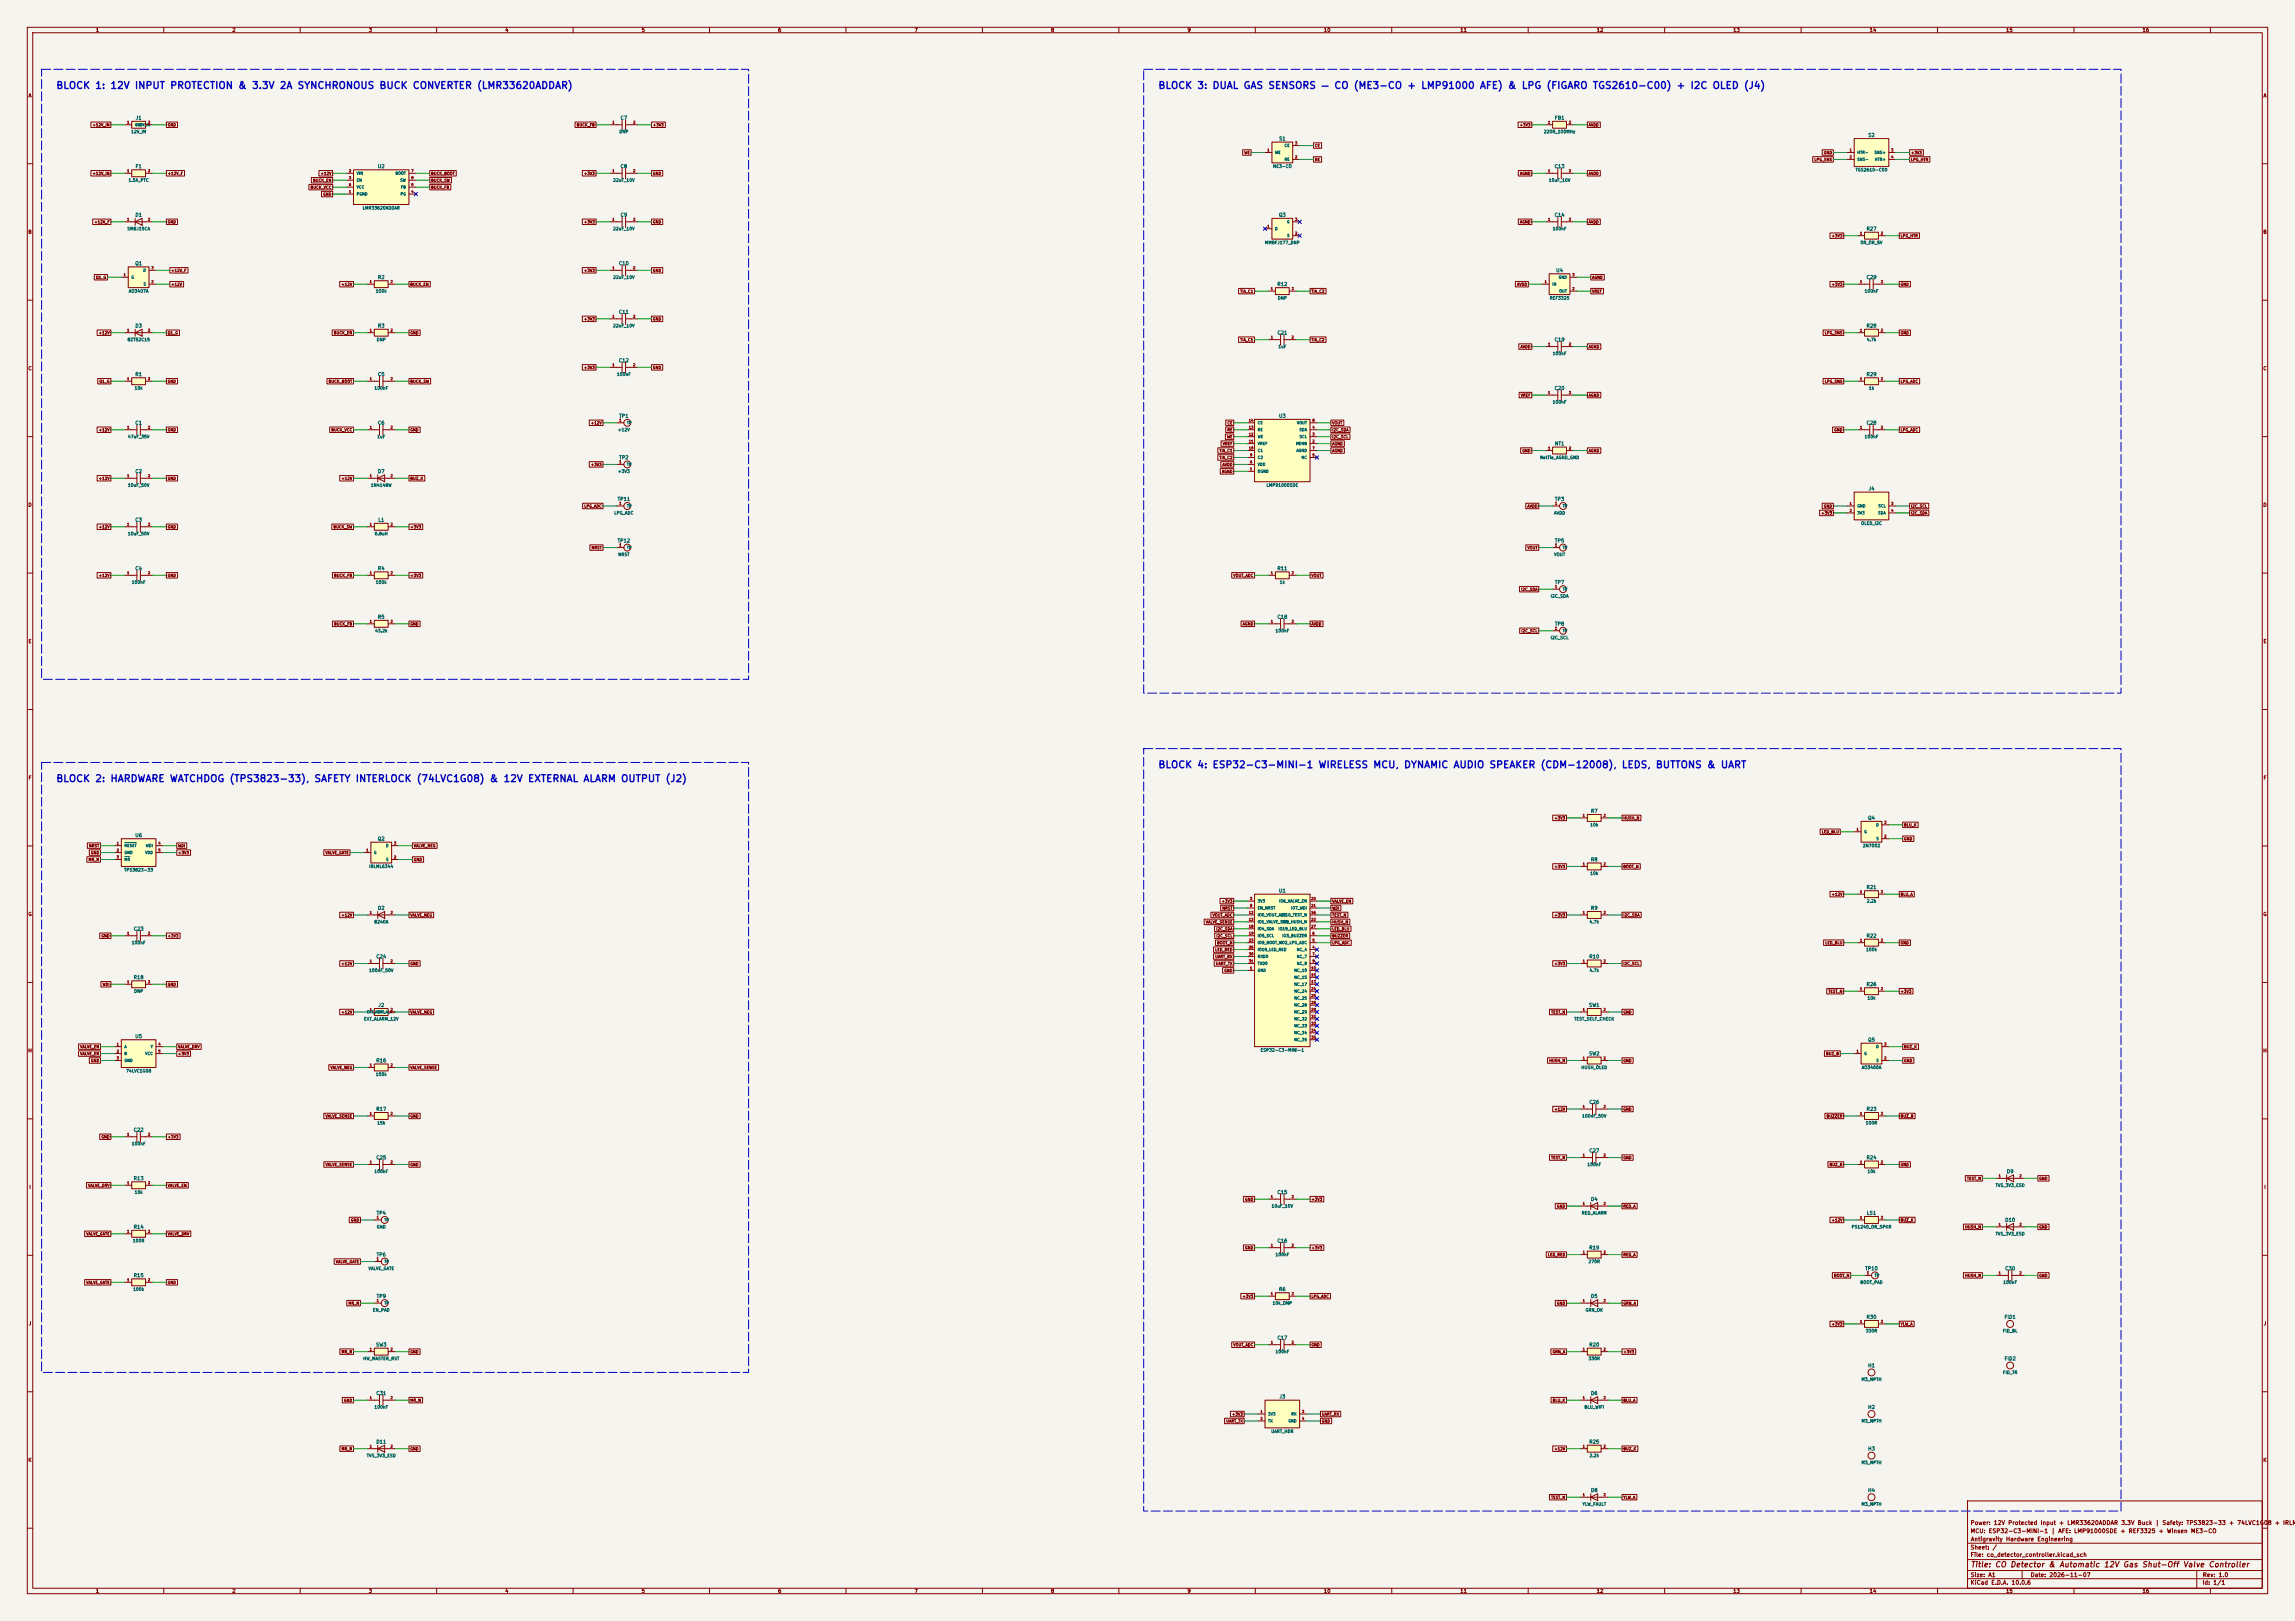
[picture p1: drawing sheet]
<svg xmlns="http://www.w3.org/2000/svg" width="841mm" height="594mm" viewBox="0 0 841 594" stroke-linecap="round" stroke-linejoin="round" font-family="sans-serif">
<defs><g id="words">
<g font-size="2.5" fill="#0000c2">
<text x="20.4" y="33.2">BLOCK 1: 12V INPUT PROTECTION &amp; 3.3V 2A SYNCHRONOUS BUCK CONVERTER (LMR33620ADDAR)</text>
<text x="424.3" y="33.2">BLOCK 3: DUAL GAS SENSORS — CO (ME3-CO + LMP91000 AFE) &amp; LPG (FIGARO TGS2610-C00) + I2C OLED (J4)</text>
<text x="20.4" y="287.2">BLOCK 2: HARDWARE WATCHDOG (TPS3823-33), SAFETY INTERLOCK (74LVC1G08) &amp; 12V EXTERNAL ALARM OUTPUT (J2)</text>
<text x="424.3" y="282.1">BLOCK 4: ESP32-C3-MINI-1 WIRELESS MCU, DYNAMIC AUDIO SPEAKER (CDM-12008), LEDS, BUTTONS &amp; UART</text>
</g>
<text font-size="2" fill="#840000" x="722" y="574.8">Title: CO Detector &amp; Automatic 12V Gas Shut-Off Valve Controller</text>
<g font-size="1.5" fill="#840000">
<text x="721.9" y="562.1">MCU: ESP32-C3-MINI-1 | AFE: LMP91000SDE + REF3325 + Winsen ME3-CO</text>
<text x="721.9" y="559.1">Power: 12V Protected Input + LMR33620ADDAR 3.3V Buck | Safety: TPS3823-33 + 74LVC1G08 + IRLML</text>
<text x="721.9" y="568.1">Sheet: /</text>
<text x="722" y="565.1">Antigravity Hardware Engineering</text>
<text x="721.9" y="570.8">File: co_detector_controller.kicad_sch</text>
<text x="721.9" y="581">KiCad E.D.A. 10.0.6</text>
<text x="721.9" y="578.2">Size: A1</text>
<text x="743.9" y="578.2">Date: 2026-11-07</text>
<text x="806.9" y="581">Id: 1/1</text>
<text x="807" y="578.2">Rev: 1.0</text>
</g>
<g font-size="1.3" fill="#840000">
<text x="35" y="12">1</text>
<text x="85" y="12">2</text>
<text x="135" y="12">3</text>
<text x="185" y="12">4</text>
<text x="235" y="12">5</text>
<text x="285" y="12">6</text>
<text x="335" y="12">7</text>
<text x="385" y="12">8</text>
<text x="435" y="12">9</text>
<text x="485" y="12">10</text>
<text x="535" y="12">11</text>
<text x="585" y="12">12</text>
<text x="635" y="12">13</text>
<text x="685" y="12">14</text>
<text x="735" y="12">15</text>
<text x="785" y="12">16</text>
<text x="10.3" y="36">A</text>
<text x="829.3" y="36">A</text>
<text x="10.2" y="86">B</text>
<text x="829.2" y="86">B</text>
<text x="10.2" y="136">C</text>
<text x="829.2" y="136">C</text>
<text x="10.2" y="186">D</text>
<text x="829.2" y="186">D</text>
<text x="10.3" y="236">E</text>
<text x="829.3" y="236">E</text>
<text x="10.3" y="286">F</text>
<text x="829.3" y="286">F</text>
<text x="10.2" y="336">G</text>
<text x="829.2" y="336">G</text>
<text x="10.2" y="386">H</text>
<text x="829.2" y="386">H</text>
<text x="10.6" y="436">I</text>
<text x="829.6" y="436">I</text>
<text x="10.4" y="486">J</text>
<text x="829.4" y="486">J</text>
<text x="10.2" y="536">K</text>
<text x="829.2" y="536">K</text>
<text x="35" y="584">1</text>
<text x="85" y="584">2</text>
<text x="135" y="584">3</text>
<text x="185" y="584">4</text>
<text x="235" y="584">5</text>
<text x="285" y="584">6</text>
<text x="335" y="584">7</text>
<text x="385" y="584">8</text>
<text x="435" y="584">9</text>
<text x="485" y="584">10</text>
<text x="535" y="584">11</text>
<text x="585" y="584">12</text>
<text x="635" y="584">13</text>
<text x="685" y="584">14</text>
<text x="735" y="584">15</text>
<text x="785" y="584">16</text>
</g>
<g font-size="1.3" fill="#006464">
<text x="49.6" y="44.1">J1</text>
<text x="227.2" y="44.1">C7</text>
<text x="569.6" y="44.1">FB1</text>
<text x="468.6" y="51.8">S1</text>
<text x="684.5" y="50.5">S2</text>
<text x="49.5" y="61.9">F1</text>
<text x="138.3" y="61.9">U2</text>
<text x="227.2" y="61.9">C8</text>
<text x="569.5" y="61.9">C13</text>
<text x="49.4" y="79.7">D1</text>
<text x="227.2" y="79.7">C9</text>
<text x="468.5" y="79.7">Q3</text>
<text x="569.5" y="79.7">C14</text>
<text x="683.8" y="84.8">R27</text>
<text x="49.4" y="97.5">Q1</text>
<text x="226.6" y="97.5">C10</text>
<text x="570.1" y="100">U4</text>
<text x="138.3" y="102.6">R2</text>
<text x="467.9" y="105.1">R12</text>
<text x="683.8" y="102.6">C29</text>
<text x="226.6" y="115.3">C11</text>
<text x="49.4" y="120.3">D3</text>
<text x="138.3" y="120.3">R3</text>
<text x="467.9" y="122.9">C21</text>
<text x="569.5" y="125.4">C19</text>
<text x="683.8" y="120.3">R28</text>
<text x="226.6" y="133">C12</text>
<text x="49.4" y="138.1">R1</text>
<text x="138.3" y="138.1">C5</text>
<text x="569.5" y="143.2">C20</text>
<text x="683.8" y="138.1">R29</text>
<text x="49.4" y="155.9">C1</text>
<text x="138.3" y="155.9">C6</text>
<text x="226.7" y="153.4">TP1</text>
<text x="468.5" y="153.4">U3</text>
<text x="683.8" y="155.9">C28</text>
<text x="569.6" y="163.5">NT1</text>
<text x="49.4" y="173.7">C2</text>
<text x="138.3" y="173.7">D7</text>
<text x="226.7" y="168.6">TP2</text>
<text x="226.1" y="183.8">TP11</text>
<text x="569.6" y="183.8">TP3</text>
<text x="684.6" y="180">J4</text>
<text x="49.4" y="191.5">C3</text>
<text x="138.5" y="191.5">L1</text>
<text x="226.1" y="199.1">TP12</text>
<text x="569.6" y="199.1">TP5</text>
<text x="49.4" y="209.2">C4</text>
<text x="138.3" y="209.2">R4</text>
<text x="467.9" y="209.2">R11</text>
<text x="569.6" y="214.3">TP7</text>
<text x="138.3" y="227">R5</text>
<text x="467.9" y="227">C18</text>
<text x="569.6" y="229.6">TP8</text>
<text x="582.8" y="298.1">R7</text>
<text x="684.4" y="300.7">Q4</text>
<text x="49.4" y="307">U6</text>
<text x="138.3" y="308.3">Q2</text>
<text x="582.8" y="315.9">R8</text>
<text x="468.5" y="327.4">U1</text>
<text x="683.8" y="326.1">R21</text>
<text x="138.3" y="333.7">D2</text>
<text x="582.8" y="333.7">R9</text>
<text x="48.8" y="341.3">C23</text>
<text x="683.8" y="343.9">R22</text>
<text x="137.7" y="351.5">C24</text>
<text x="582.2" y="351.5">R10</text>
<text x="48.8" y="359.1">R18</text>
<text x="683.8" y="361.6">R26</text>
<text x="138.5" y="369.3">J2</text>
<text x="582.1" y="369.3">SW1</text>
<text x="49.4" y="380.7">U5</text>
<text x="684.4" y="382">Q5</text>
<text x="137.7" y="389.6">R16</text>
<text x="582.1" y="387">SW2</text>
<text x="137.7" y="407.4">R17</text>
<text x="582.2" y="404.8">C26</text>
<text x="683.8" y="407.4">R23</text>
<text x="48.8" y="415">C22</text>
<text x="137.7" y="425.1">C25</text>
<text x="582.2" y="422.6">C27</text>
<text x="683.8" y="425.1">R24</text>
<text x="735.2" y="430.2">D9</text>
<text x="48.8" y="432.8">R13</text>
<text x="467.9" y="437.8">C15</text>
<text x="582.8" y="440.4">D4</text>
<text x="137.8" y="445.5">TP4</text>
<text x="683.9" y="445.5">LS1</text>
<text x="734.6" y="448">D10</text>
<text x="48.8" y="450.5">R14</text>
<text x="467.9" y="455.6">C16</text>
<text x="137.8" y="460.7">TP6</text>
<text x="582.2" y="458.2">R19</text>
<text x="683.3" y="465.8">TP10</text>
<text x="734.6" y="465.8">C30</text>
<text x="48.8" y="468.3">R15</text>
<text x="468.5" y="473.4">R6</text>
<text x="137.8" y="475.9">TP9</text>
<text x="582.8" y="475.9">D5</text>
<text x="683.8" y="483.6">R30</text>
<text x="734.4" y="483.6">FID1</text>
<text x="467.9" y="491.2">C17</text>
<text x="137.6" y="493.7">SW3</text>
<text x="582.2" y="493.7">R20</text>
<text x="684.4" y="501.3">H1</text>
<text x="734.4" y="498.8">FID2</text>
<text x="137.7" y="511.5">C31</text>
<text x="468.7" y="512.8">J3</text>
<text x="582.8" y="511.5">D6</text>
<text x="684.4" y="516.6">H2</text>
<text x="137.7" y="529.3">D11</text>
<text x="582.2" y="529.3">R25</text>
<text x="684.4" y="531.8">H3</text>
<text x="582.8" y="547.1">D8</text>
<text x="684.4" y="547.1">H4</text>
</g>
<g font-size="1.1" fill="#006464">
<text x="47.9" y="49.1">12V_IN</text>
<text x="226.8" y="49.1">DNP</text>
<text x="565.6" y="49.1">220R_100MHz</text>
<text x="466.3" y="61.8">ME3-CO</text>
<text x="679.8" y="63.1">TGS2610-C00</text>
<text x="47" y="66.9">1.5A_PTC</text>
<text x="224.5" y="66.9">22uF_10V</text>
<text x="567.4" y="66.9">10uF_10V</text>
<text x="132.8" y="77">LMR33620ADDAR</text>
<text x="46.5" y="84.7">SMBJ15CA</text>
<text x="224.5" y="84.7">22uF_10V</text>
<text x="463.4" y="89.7">MMBFJ177_DNP</text>
<text x="568.8" y="84.7">100nF</text>
<text x="681.7" y="89.7">0R_OR_5V</text>
<text x="47.1" y="107.5">AO3407A</text>
<text x="137.6" y="107.5">100k</text>
<text x="224.5" y="102.4">22uF_10V</text>
<text x="683.1" y="107.5">100nF</text>
<text x="468.1" y="110.1">DNP</text>
<text x="567.8" y="110.1">REF3325</text>
<text x="46.6" y="125.3">BZT52C15</text>
<text x="137.9" y="125.3">DNP</text>
<text x="224.5" y="120.2">22uF_10V</text>
<text x="683.9" y="125.3">4.7k</text>
<text x="468.3" y="127.8">1uF</text>
<text x="568.8" y="130.4">100nF</text>
<text x="225.9" y="138">100nF</text>
<text x="49.2" y="143.1">10k</text>
<text x="137" y="143.1">100nF</text>
<text x="684.7" y="143.1">1k</text>
<text x="568.8" y="148.2">100nF</text>
<text x="46.7" y="160.9">47uF_35V</text>
<text x="138.1" y="160.9">1uF</text>
<text x="226.3" y="158.3">+12V</text>
<text x="683.1" y="160.9">100nF</text>
<text x="226.3" y="173.6">+3V3</text>
<text x="564.2" y="168.5">NetTie_AGND_GND</text>
<text x="46.7" y="178.6">10uF_50V</text>
<text x="135.8" y="178.6">1N4148W</text>
<text x="464" y="178.6">LMP91000SDE</text>
<text x="225" y="188.8">LPG_ADC</text>
<text x="569.3" y="188.8">AVDD</text>
<text x="46.7" y="196.4">10uF_50V</text>
<text x="137.2" y="196.4">6.8uH</text>
<text x="681.9" y="192.6">OLED_I2C</text>
<text x="226.4" y="204">NRST</text>
<text x="569.3" y="204">VOUT</text>
<text x="48.1" y="214.2">100nF</text>
<text x="137.6" y="214.2">100k</text>
<text x="468.8" y="214.2">1k</text>
<text x="568.1" y="219.3">I2C_SDA</text>
<text x="137.3" y="232">43.2k</text>
<text x="467.2" y="232">100nF</text>
<text x="568.1" y="234.5">I2C_SCL</text>
<text x="582.6" y="303.1">10k</text>
<text x="682.5" y="310.7">2N7002</text>
<text x="45.4" y="319.6">TPS3823-33</text>
<text x="135.2" y="318.3">IRLML6344</text>
<text x="582.6" y="320.9">10k</text>
<text x="683.9" y="331">2.2k</text>
<text x="137" y="338.7">B240A</text>
<text x="582.3" y="338.7">4.7k</text>
<text x="48.1" y="346.3">100nF</text>
<text x="683.7" y="348.8">100k</text>
<text x="135.1" y="356.4">100nF_50V</text>
<text x="582.3" y="356.4">4.7k</text>
<text x="49" y="364.1">DNP</text>
<text x="684.2" y="366.6">10k</text>
<text x="133.2" y="374.2">EXT_ALARM_12V</text>
<text x="576.7" y="374.2">TEST_SELF_CHECK</text>
<text x="461.8" y="385.6">ESP32-C3-MINI-1</text>
<text x="46.1" y="393.3">74LVC1G08</text>
<text x="137.6" y="394.5">100k</text>
<text x="579.3" y="392">HUSH_OLED</text>
<text x="682.1" y="392">AO3400A</text>
<text x="138.1" y="412.3">15k</text>
<text x="579.6" y="409.8">100nF_50V</text>
<text x="683.6" y="412.3">100R</text>
<text x="48.1" y="419.9">100nF</text>
<text x="137" y="430.1">100nF</text>
<text x="581.5" y="427.6">100nF</text>
<text x="684.2" y="430.1">10k</text>
<text x="49.2" y="437.7">10k</text>
<text x="731.1" y="435.2">TVS_3V3_ESD</text>
<text x="465.8" y="442.8">10uF_10V</text>
<text x="579.5" y="445.3">RED_ALARM</text>
<text x="48.6" y="455.5">100R</text>
<text x="137.9" y="450.4">GND</text>
<text x="678.4" y="450.4">PS1240_OR_SPKR</text>
<text x="731.1" y="453">TVS_3V3_ESD</text>
<text x="467.2" y="460.6">100nF</text>
<text x="134.9" y="465.7">VALVE_GATE</text>
<text x="582" y="463.1">270R</text>
<text x="48.7" y="473.3">100k</text>
<text x="681.6" y="470.7">BOOT_PAD</text>
<text x="733.9" y="470.7">100nF</text>
<text x="466.2" y="478.4">10k_DNP</text>
<text x="136.5" y="480.9">EN_PAD</text>
<text x="580.9" y="480.9">GRN_OK</text>
<text x="683.6" y="488.5">330R</text>
<text x="733.8" y="488.5">FID_BL</text>
<text x="467.2" y="496.1">100nF</text>
<text x="133" y="498.7">HW_MASTER_RST</text>
<text x="582" y="498.7">330R</text>
<text x="733.8" y="503.8">FID_TR</text>
<text x="682" y="506.3">M3_NPTH</text>
<text x="137" y="516.5">100nF</text>
<text x="580.5" y="516.5">BLU_WIFI</text>
<text x="682" y="521.5">M3_NPTH</text>
<text x="465.7" y="525.3">UART_HDR</text>
<text x="134.2" y="534.2">TVS_3V3_ESD</text>
<text x="582.3" y="534.2">2.2k</text>
<text x="682" y="536.8">M3_NPTH</text>
<text x="579.7" y="552">YLW_FAULT</text>
<text x="682" y="552">M3_NPTH</text>
</g>
<g font-size="1" fill="#840000">
<text x="33.8" y="46.5">+12V_IN</text>
<text x="61.3" y="46.5">GND</text>
<text x="211.2" y="46.5">BUCK_FB</text>
<text x="239.1" y="46.5">+3V3</text>
<text x="556.8" y="46.5">+3V3</text>
<text x="582" y="46.5">AVDD</text>
<text x="455.8" y="56.7">WE</text>
<text x="481.7" y="54.2">CE</text>
<text x="481.7" y="59.2">RE</text>
<text x="664.7" y="59.2">LPG_SNS</text>
<text x="668.2" y="56.7">GND</text>
<text x="700.1" y="56.7">+3V3</text>
<text x="700.1" y="59.2">LPG_HTR</text>
<text x="33.8" y="64.3">+12V_IN</text>
<text x="61.3" y="64.3">+12V_F</text>
<text x="117.3" y="64.3">+12V</text>
<text x="157.9" y="64.3">BUCK_BOOT</text>
<text x="213.9" y="64.3">+3V3</text>
<text x="239.1" y="64.3">GND</text>
<text x="556.9" y="64.3">AGND</text>
<text x="582" y="64.3">AVDD</text>
<text x="113.7" y="69.4">BUCK_VCC</text>
<text x="114.6" y="66.9">BUCK_EN</text>
<text x="118.3" y="71.9">GND</text>
<text x="157.9" y="69.4">BUCK_FB</text>
<text x="157.9" y="66.9">BUCK_SW</text>
<text x="34.4" y="82.1">+12V_F</text>
<text x="61.3" y="82.1">GND</text>
<text x="213.9" y="82.1">+3V3</text>
<text x="239.1" y="82.1">GND</text>
<text x="556.9" y="82.1">AGND</text>
<text x="582" y="82.1">AVDD</text>
<text x="671.1" y="87.2">+3V3</text>
<text x="696.3" y="87.2">LPG_HTR</text>
<text x="62.6" y="99.9">+12V_F</text>
<text x="213.9" y="99.9">+3V3</text>
<text x="239.1" y="99.9">GND</text>
<text x="35" y="102.4">Q1_G</text>
<text x="62.6" y="105">+12V</text>
<text x="125" y="105">+12V</text>
<text x="150.2" y="105">BUCK_EN</text>
<text x="454.4" y="107.5">TIA_C1</text>
<text x="480.4" y="107.5">TIA_C2</text>
<text x="555.8" y="105">AVDD</text>
<text x="583.3" y="102.4">AGND</text>
<text x="583.3" y="107.5">VREF</text>
<text x="671.1" y="105">+3V3</text>
<text x="696.3" y="105">GND</text>
<text x="213.9" y="117.7">+3V3</text>
<text x="239.1" y="117.7">GND</text>
<text x="36.1" y="122.7">+12V</text>
<text x="61.3" y="122.7">Q1_G</text>
<text x="122.2" y="122.7">BUCK_EN</text>
<text x="150.2" y="122.7">GND</text>
<text x="454.4" y="125.3">TIA_C1</text>
<text x="480.4" y="125.3">TIA_C2</text>
<text x="668.5" y="122.7">LPG_SNS</text>
<text x="696.3" y="122.7">GND</text>
<text x="557.1" y="127.8">AVDD</text>
<text x="582" y="127.8">AGND</text>
<text x="213.9" y="135.4">+3V3</text>
<text x="239.1" y="135.4">GND</text>
<text x="36.3" y="140.5">Q1_G</text>
<text x="61.3" y="140.5">GND</text>
<text x="120.3" y="140.5">BUCK_BOOT</text>
<text x="150.2" y="140.5">BUCK_SW</text>
<text x="668.5" y="140.5">LPG_SNS</text>
<text x="696.3" y="140.5">LPG_ADC</text>
<text x="557.1" y="145.6">VREF</text>
<text x="582" y="145.6">AGND</text>
<text x="216.4" y="155.8">+12V</text>
<text x="449.6" y="155.8">CE</text>
<text x="488.1" y="155.8">VOUT</text>
<text x="36.1" y="158.3">+12V</text>
<text x="61.3" y="158.3">GND</text>
<text x="121.3" y="158.3">BUCK_VCC</text>
<text x="150.2" y="158.3">GND</text>
<text x="449.5" y="160.8">WE</text>
<text x="449.6" y="158.3">RE</text>
<text x="488.1" y="158.3">I2C_SDA</text>
<text x="488.1" y="160.8">I2C_SCL</text>
<text x="672" y="158.3">GND</text>
<text x="696.3" y="158.3">LPG_ADC</text>
<text x="446.7" y="165.9">TIA_C1</text>
<text x="447.9" y="163.4">VREF</text>
<text x="488.1" y="163.4">AGND</text>
<text x="488.1" y="165.9">AGND</text>
<text x="557.7" y="165.9">GND</text>
<text x="582" y="165.9">AGND</text>
<text x="216.4" y="171">+3V3</text>
<text x="446.7" y="168.5">TIA_C2</text>
<text x="447.6" y="173.5">AGND</text>
<text x="447.8" y="171">AVDD</text>
<text x="36.1" y="176.1">+12V</text>
<text x="61.3" y="176.1">GND</text>
<text x="125" y="176.1">+12V</text>
<text x="150.2" y="176.1">BUZ_K</text>
<text x="214" y="186.2">LPG_ADC</text>
<text x="559.6" y="186.2">AVDD</text>
<text x="667.3" y="188.8">+3V3</text>
<text x="668.2" y="186.2">GND</text>
<text x="700.1" y="186.2">I2C_SCL</text>
<text x="700.1" y="188.8">I2C_SDA</text>
<text x="36.1" y="193.9">+12V</text>
<text x="61.3" y="193.9">GND</text>
<text x="122.1" y="193.9">BUCK_SW</text>
<text x="150.2" y="193.9">+3V3</text>
<text x="216.6" y="201.5">NRST</text>
<text x="559.6" y="201.5">VOUT</text>
<text x="36.1" y="211.6">+12V</text>
<text x="61.3" y="211.6">GND</text>
<text x="122.3" y="211.6">BUCK_FB</text>
<text x="150.2" y="211.6">+3V3</text>
<text x="451.8" y="211.6">VOUT_ADC</text>
<text x="480.4" y="211.6">VOUT</text>
<text x="557.3" y="216.7">I2C_SDA</text>
<text x="122.3" y="229.4">BUCK_FB</text>
<text x="150.2" y="229.4">GND</text>
<text x="455.3" y="229.4">AGND</text>
<text x="480.4" y="229.4">AVDD</text>
<text x="557.4" y="232">I2C_SCL</text>
<text x="569.5" y="300.5">+3V3</text>
<text x="594.7" y="300.5">HUSH_N</text>
<text x="667.5" y="305.6">LED_BLU</text>
<text x="697.6" y="303.1">BLU_K</text>
<text x="32.5" y="310.7">NRST</text>
<text x="65.1" y="310.7">WDI</text>
<text x="151.5" y="310.7">VALVE_NEG</text>
<text x="697.6" y="308.2">GND</text>
<text x="32.3" y="315.8">MR_N</text>
<text x="33.2" y="313.2">GND</text>
<text x="65.1" y="313.2">+3V3</text>
<text x="119.1" y="313.2">VALVE_GATE</text>
<text x="151.5" y="315.8">GND</text>
<text x="569.5" y="318.3">+3V3</text>
<text x="594.7" y="318.3">BOOT_N</text>
<text x="671.1" y="328.5">+12V</text>
<text x="696.3" y="328.5">BLU_A</text>
<text x="447.5" y="331">+3V3</text>
<text x="447.8" y="333.6">NRST</text>
<text x="488.1" y="333.6">WDI</text>
<text x="488.1" y="331">VALVE_EN</text>
<text x="125" y="336.1">+12V</text>
<text x="150.2" y="336.1">VALVE_NEG</text>
<text x="441.7" y="338.6">VALVE_SENSE</text>
<text x="444.2" y="336.1">VOUT_ADC</text>
<text x="445.5" y="341.2">I2C_SDA</text>
<text x="488.1" y="336.1">TEST_N</text>
<text x="488.1" y="338.6">HUSH_N</text>
<text x="488.1" y="341.2">LED_BLU</text>
<text x="569.5" y="336.1">+3V3</text>
<text x="594.7" y="336.1">I2C_SDA</text>
<text x="37" y="343.7">GND</text>
<text x="61.3" y="343.7">+3V3</text>
<text x="445.6" y="343.7">I2C_SCL</text>
<text x="445.9" y="346.3">BOOT_N</text>
<text x="488.1" y="343.7">BUZZER</text>
<text x="488.1" y="346.3">LPG_ADC</text>
<text x="668.7" y="346.3">LED_BLU</text>
<text x="696.3" y="346.3">GND</text>
<text x="125" y="353.9">+12V</text>
<text x="150.2" y="353.9">GND</text>
<text x="445.2" y="348.8">LED_RED</text>
<text x="445.2" y="351.3">UART_RX</text>
<text x="445.4" y="353.9">UART_TX</text>
<text x="569.5" y="353.9">+3V3</text>
<text x="594.7" y="353.9">I2C_SCL</text>
<text x="448.5" y="356.4">GND</text>
<text x="37.4" y="361.5">WDI</text>
<text x="61.3" y="361.5">GND</text>
<text x="669.9" y="364">TEST_N</text>
<text x="696.3" y="364">+3V3</text>
<text x="125" y="371.7">+12V</text>
<text x="150.2" y="371.7">VALVE_NEG</text>
<text x="568.3" y="371.7">TEST_N</text>
<text x="594.7" y="371.7">GND</text>
<text x="29.3" y="384.4">VALVE_EN</text>
<text x="29.3" y="386.9">VALVE_EN</text>
<text x="33.2" y="389.4">GND</text>
<text x="65.1" y="384.4">VALVE_DRV</text>
<text x="65.1" y="386.9">+3V3</text>
<text x="567.6" y="389.4">HUSH_N</text>
<text x="594.7" y="389.4">GND</text>
<text x="669" y="386.9">BUZ_B</text>
<text x="697.6" y="384.4">BUZ_K</text>
<text x="697.6" y="389.4">GND</text>
<text x="121" y="392">VALVE_NEG</text>
<text x="150.2" y="392">VALVE_SENSE</text>
<text x="569.5" y="407.2">+12V</text>
<text x="594.7" y="407.2">GND</text>
<text x="119.2" y="409.8">VALVE_SENSE</text>
<text x="150.2" y="409.8">GND</text>
<text x="669.2" y="409.8">BUZZER</text>
<text x="696.3" y="409.8">BUZ_B</text>
<text x="37" y="417.4">GND</text>
<text x="61.3" y="417.4">+3V3</text>
<text x="568.3" y="425">TEST_N</text>
<text x="594.7" y="425">GND</text>
<text x="119.2" y="427.5">VALVE_SENSE</text>
<text x="150.2" y="427.5">GND</text>
<text x="670.3" y="427.5">BUZ_B</text>
<text x="696.3" y="427.5">GND</text>
<text x="32.2" y="435.2">VALVE_DRV</text>
<text x="61.3" y="435.2">VALVE_EN</text>
<text x="720.7" y="432.6">TEST_N</text>
<text x="747.1" y="432.6">GND</text>
<text x="456.1" y="440.2">GND</text>
<text x="480.4" y="440.2">+3V3</text>
<text x="570.4" y="442.8">GND</text>
<text x="594.7" y="442.8">RED_A</text>
<text x="128.5" y="447.9">GND</text>
<text x="671.1" y="447.9">+12V</text>
<text x="696.3" y="447.9">BUZ_K</text>
<text x="31.5" y="452.9">VALVE_GATE</text>
<text x="61.3" y="452.9">VALVE_DRV</text>
<text x="720" y="450.4">HUSH_N</text>
<text x="747.1" y="450.4">GND</text>
<text x="456.1" y="458">GND</text>
<text x="480.4" y="458">+3V3</text>
<text x="567.1" y="460.6">LED_RED</text>
<text x="594.7" y="460.6">RED_A</text>
<text x="122.9" y="463.1">VALVE_GATE</text>
<text x="31.5" y="470.7">VALVE_GATE</text>
<text x="61.3" y="470.7">GND</text>
<text x="671.9" y="468.2">BOOT_N</text>
<text x="720" y="468.2">HUSH_N</text>
<text x="747.1" y="468.2">GND</text>
<text x="127.6" y="478.3">MR_N</text>
<text x="455.2" y="475.8">+3V3</text>
<text x="480.4" y="475.8">LPG_ADC</text>
<text x="570.4" y="478.3">GND</text>
<text x="594.7" y="478.3">GRN_A</text>
<text x="671.1" y="486">+3V3</text>
<text x="696.3" y="486">YLW_A</text>
<text x="125" y="496.1">MR_N</text>
<text x="150.2" y="496.1">GND</text>
<text x="451.8" y="493.6">VOUT_ADC</text>
<text x="480.4" y="493.6">GND</text>
<text x="568.8" y="496.1">GRN_A</text>
<text x="594.7" y="496.1">+3V3</text>
<text x="125.9" y="513.9">GND</text>
<text x="150.2" y="513.9">MR_N</text>
<text x="568.8" y="513.9">BLU_K</text>
<text x="594.7" y="513.9">BLU_A</text>
<text x="449.2" y="521.5">UART_TX</text>
<text x="451.4" y="519">+3V3</text>
<text x="484.2" y="519">UART_RX</text>
<text x="484.2" y="521.5">GND</text>
<text x="125" y="531.7">MR_N</text>
<text x="150.2" y="531.7">GND</text>
<text x="569.5" y="531.7">+12V</text>
<text x="594.7" y="531.7">BUZ_K</text>
<text x="568.3" y="549.5">TEST_N</text>
<text x="594.7" y="549.5">YLW_A</text>
</g>
<g font-size="1" fill="#006464">
<text x="467.1" y="56.6">WE</text>
<text x="470.6" y="59.2">RE</text>
<text x="470.6" y="54.1">CE</text>
<text x="680.5" y="56.6">HTR-</text>
<text x="680.5" y="59.2">SNS-</text>
<text x="686.7" y="56.6">SNS+</text>
<text x="686.9" y="59.2">HTR+</text>
<text x="130.6" y="64.3">VIN</text>
<text x="144.8" y="64.3">BOOT</text>
<text x="130.6" y="71.9">PGND</text>
<text x="130.6" y="66.8">EN</text>
<text x="130.6" y="69.3">VCC</text>
<text x="146.5" y="66.8">SW</text>
<text x="146.6" y="71.9">PG</text>
<text x="146.8" y="69.3">FB</text>
<text x="471.5" y="82">G</text>
<text x="467.1" y="84.6">D</text>
<text x="471.5" y="87.1">S</text>
<text x="52.4" y="99.8">D</text>
<text x="48" y="102.4">G</text>
<text x="52.4" y="104.9">S</text>
<text x="568.7" y="104.9">IN</text>
<text x="571" y="102.4">GND</text>
<text x="571.2" y="107.4">OUT</text>
<text x="229.6" y="155.7">TP</text>
<text x="460.8" y="155.7">CE</text>
<text x="475.1" y="155.7">VOUT</text>
<text x="460.8" y="160.8">WE</text>
<text x="460.8" y="158.2">RE</text>
<text x="476" y="158.2">SDA</text>
<text x="476.1" y="160.8">SCL</text>
<text x="460.8" y="165.9">C1</text>
<text x="460.8" y="163.3">VREF</text>
<text x="474.7" y="163.3">MENB</text>
<text x="474.9" y="165.9">AGND</text>
<text x="229.6" y="170.9">TP</text>
<text x="460.8" y="173.5">DGND</text>
<text x="460.8" y="170.9">VDD</text>
<text x="460.8" y="168.4">C2</text>
<text x="476.8" y="168.4">NC</text>
<text x="229.6" y="186.2">TP</text>
<text x="572.5" y="186.2">TP</text>
<text x="680.5" y="186.2">GND</text>
<text x="680.5" y="188.7">3V3</text>
<text x="688.1" y="188.7">SDA</text>
<text x="688.2" y="186.2">SCL</text>
<text x="229.6" y="201.4">TP</text>
<text x="572.5" y="201.4">TP</text>
<text x="572.5" y="216.7">TP</text>
<text x="572.5" y="231.9">TP</text>
<text x="683" y="305.6">G</text>
<text x="687.4" y="303">D</text>
<text x="45.5" y="310.6">RESET</text>
<text x="53.3" y="310.6">WDI</text>
<text x="141.3" y="310.6">D</text>
<text x="687.4" y="308.1">S</text>
<text x="45.5" y="313.2">GND</text>
<text x="45.5" y="315.7">MR</text>
<text x="53.1" y="313.2">VDD</text>
<text x="136.9" y="313.2">G</text>
<text x="141.3" y="315.7">S</text>
<text x="460.8" y="331">3V3</text>
<text x="460.8" y="333.5">EN_NRST</text>
<text x="468.6" y="331">IO6_VALVE_EN</text>
<text x="473" y="333.5">IO7_WDI</text>
<text x="460.8" y="336">IO0_VOUT_ADC</text>
<text x="460.8" y="338.6">IO1_VALVE_SNS</text>
<text x="460.8" y="341.1">IO4_SDA</text>
<text x="468.3" y="341.1">IO19_LED_BLU</text>
<text x="469.5" y="336">IO10_TEST_N</text>
<text x="469.7" y="338.6">IO8_HUSH_N</text>
<text x="460.8" y="343.7">IO5_SCL</text>
<text x="460.8" y="346.2">IO9_BOOT_N</text>
<text x="469.2" y="346.2">IO2_LPG_ADC</text>
<text x="469.7" y="343.7">IO3_BUZZER</text>
<text x="460.8" y="348.7">IO18_LED_RED</text>
<text x="460.8" y="351.3">RXD0</text>
<text x="460.8" y="353.8">TXD0</text>
<text x="475.1" y="348.7">NC_4</text>
<text x="475.1" y="351.3">NC_7</text>
<text x="475.1" y="353.8">NC_9</text>
<text x="460.8" y="356.4">GND</text>
<text x="474.1" y="356.4">NC_10</text>
<text x="474.1" y="358.9">NC_15</text>
<text x="474.1" y="361.4">NC_17</text>
<text x="474.1" y="364">NC_24</text>
<text x="474.1" y="366.5">NC_25</text>
<text x="474.1" y="369.1">NC_28</text>
<text x="474.1" y="371.6">NC_29</text>
<text x="474.1" y="374.1">NC_32</text>
<text x="474.1" y="376.7">NC_33</text>
<text x="474.1" y="379.2">NC_34</text>
<text x="474.1" y="381.8">NC_35</text>
<text x="45.5" y="384.3">A</text>
<text x="45.5" y="386.8">B</text>
<text x="45.5" y="389.4">GND</text>
<text x="53.1" y="386.8">VCC</text>
<text x="55.1" y="384.3">Y</text>
<text x="683" y="386.8">G</text>
<text x="687.4" y="384.3">D</text>
<text x="687.4" y="389.4">S</text>
<text x="140.7" y="447.8">TP</text>
<text x="140.7" y="463">TP</text>
<text x="686.8" y="468.1">TP</text>
<text x="140.7" y="478.3">TP</text>
<text x="464.6" y="518.9">3V3</text>
<text x="464.6" y="521.5">TX</text>
<text x="472" y="521.5">GND</text>
<text x="473.1" y="518.9">RX</text>
</g>
<g font-size="1" fill="#a90000">
<text x="226.8" y="154.8">1</text>
<text x="226.8" y="170">1</text>
<text x="226.8" y="185.2">1</text>
<text x="569.7" y="185.2">1</text>
<text x="226.8" y="200.5">1</text>
<text x="569.7" y="200.5">1</text>
<text x="569.7" y="215.7">1</text>
<text x="569.7" y="231">1</text>
<text x="137.9" y="446.9">1</text>
<text x="137.9" y="462.1">1</text>
<text x="684" y="467.2">1</text>
<text x="137.9" y="477.3">1</text>
</g>
<g font-size=".9" fill="#a90000">
<text x="46.5" y="45.5">1</text>
<text x="54.1" y="45.5">2</text>
<text x="224.3" y="45.5">1</text>
<text x="231.9" y="45.5">2</text>
<text x="567.2" y="45.5">1</text>
<text x="574.8" y="45.5">2</text>
<text x="474.5" y="53.1">3</text>
<text x="464.3" y="55.7">1</text>
<text x="474.5" y="58.2">2</text>
<text x="677.7" y="55.7">1</text>
<text x="677.7" y="58.2">2</text>
<text x="692.9" y="55.7">3</text>
<text x="692.9" y="58.2">4</text>
<text x="46.5" y="63.3">1</text>
<text x="54.1" y="63.3">2</text>
<text x="127.8" y="63.3">2</text>
<text x="127.8" y="65.8">3</text>
<text x="150.6" y="63.3">7</text>
<text x="150.6" y="65.8">8</text>
<text x="224.3" y="63.3">1</text>
<text x="231.9" y="63.3">2</text>
<text x="567.2" y="63.3">1</text>
<text x="574.8" y="63.3">2</text>
<text x="127.8" y="70.9">1</text>
<text x="127.8" y="68.4">6</text>
<text x="150.6" y="70.9">4</text>
<text x="150.6" y="68.4">5</text>
<text x="46.5" y="81.1">1</text>
<text x="54.1" y="81.1">2</text>
<text x="224.3" y="81.1">1</text>
<text x="231.9" y="81.1">2</text>
<text x="464.3" y="83.6">1</text>
<text x="474.5" y="81.1">3</text>
<text x="567.2" y="81.1">1</text>
<text x="574.8" y="81.1">2</text>
<text x="474.5" y="86.2">2</text>
<text x="681.5" y="86.2">1</text>
<text x="689.1" y="86.2">2</text>
<text x="45.2" y="101.4">1</text>
<text x="55.4" y="98.9">3</text>
<text x="224.3" y="98.9">1</text>
<text x="231.9" y="98.9">2</text>
<text x="576.1" y="101.4">3</text>
<text x="55.4" y="103.9">2</text>
<text x="135.4" y="103.9">1</text>
<text x="143" y="103.9">2</text>
<text x="465.6" y="106.5">1</text>
<text x="473.2" y="106.5">2</text>
<text x="565.9" y="103.9">1</text>
<text x="576.1" y="106.5">2</text>
<text x="681.5" y="103.9">1</text>
<text x="689.1" y="103.9">2</text>
<text x="224.3" y="116.6">1</text>
<text x="231.9" y="116.6">2</text>
<text x="46.5" y="121.7">1</text>
<text x="54.1" y="121.7">2</text>
<text x="135.4" y="121.7">1</text>
<text x="143" y="121.7">2</text>
<text x="465.6" y="124.3">1</text>
<text x="473.2" y="124.3">2</text>
<text x="681.5" y="121.7">1</text>
<text x="689.1" y="121.7">2</text>
<text x="567.2" y="126.8">1</text>
<text x="574.8" y="126.8">2</text>
<text x="224.3" y="134.4">1</text>
<text x="231.9" y="134.4">2</text>
<text x="46.5" y="139.5">1</text>
<text x="54.1" y="139.5">2</text>
<text x="135.4" y="139.5">1</text>
<text x="143" y="139.5">2</text>
<text x="681.5" y="139.5">1</text>
<text x="689.1" y="139.5">2</text>
<text x="567.2" y="144.6">1</text>
<text x="574.8" y="144.6">2</text>
<text x="457.5" y="154.7">14</text>
<text x="480.8" y="154.7">8</text>
<text x="46.5" y="157.3">1</text>
<text x="54.1" y="157.3">2</text>
<text x="135.4" y="157.3">1</text>
<text x="143" y="157.3">2</text>
<text x="457.5" y="159.8">12</text>
<text x="457.5" y="157.3">13</text>
<text x="480.8" y="159.8">3</text>
<text x="480.8" y="157.3">4</text>
<text x="681.5" y="157.3">1</text>
<text x="689.1" y="157.3">2</text>
<text x="457.5" y="164.9">10</text>
<text x="457.5" y="162.4">11</text>
<text x="458" y="167.4">9</text>
<text x="480.8" y="162.4">2</text>
<text x="480.8" y="167.4">5</text>
<text x="480.8" y="164.9">7</text>
<text x="567.2" y="164.9">1</text>
<text x="574.8" y="164.9">2</text>
<text x="458" y="172.5">1</text>
<text x="458" y="170">6</text>
<text x="46.5" y="175.1">1</text>
<text x="54.1" y="175.1">2</text>
<text x="135.4" y="175.1">1</text>
<text x="143" y="175.1">2</text>
<text x="677.7" y="185.2">1</text>
<text x="692.9" y="185.2">3</text>
<text x="677.7" y="187.8">2</text>
<text x="692.9" y="187.8">4</text>
<text x="46.5" y="192.8">1</text>
<text x="54.1" y="192.8">2</text>
<text x="135.4" y="192.8">1</text>
<text x="143" y="192.8">2</text>
<text x="46.5" y="210.6">1</text>
<text x="54.1" y="210.6">2</text>
<text x="135.4" y="210.6">1</text>
<text x="143" y="210.6">2</text>
<text x="465.6" y="210.6">1</text>
<text x="473.2" y="210.6">2</text>
<text x="135.4" y="228.4">1</text>
<text x="143" y="228.4">2</text>
<text x="465.6" y="228.4">1</text>
<text x="473.2" y="228.4">2</text>
<text x="579.9" y="299.5">1</text>
<text x="587.5" y="299.5">2</text>
<text x="680.2" y="304.6">1</text>
<text x="690.4" y="302.1">3</text>
<text x="42.7" y="309.7">1</text>
<text x="57.9" y="309.7">4</text>
<text x="144.3" y="309.7">3</text>
<text x="690.4" y="307.1">2</text>
<text x="42.7" y="312.2">2</text>
<text x="42.7" y="314.8">3</text>
<text x="57.9" y="312.2">5</text>
<text x="134.1" y="312.2">1</text>
<text x="144.3" y="314.8">2</text>
<text x="579.9" y="317.3">1</text>
<text x="587.5" y="317.3">2</text>
<text x="458" y="330">3</text>
<text x="480.4" y="330">20</text>
<text x="681.5" y="327.5">1</text>
<text x="689.1" y="327.5">2</text>
<text x="135.4" y="335.1">1</text>
<text x="143" y="335.1">2</text>
<text x="457.5" y="335.1">12</text>
<text x="458" y="332.5">8</text>
<text x="480.4" y="335.1">16</text>
<text x="480.4" y="332.5">21</text>
<text x="579.9" y="335.1">1</text>
<text x="587.5" y="335.1">2</text>
<text x="457.5" y="337.6">13</text>
<text x="457.5" y="340.2">18</text>
<text x="480.4" y="337.6">22</text>
<text x="480.4" y="340.2">27</text>
<text x="46.5" y="342.7">1</text>
<text x="54.1" y="342.7">2</text>
<text x="457.5" y="342.7">19</text>
<text x="457.5" y="345.2">23</text>
<text x="457.5" y="347.8">26</text>
<text x="480.8" y="347.8">4</text>
<text x="480.8" y="345.2">5</text>
<text x="480.8" y="342.7">6</text>
<text x="681.5" y="345.2">1</text>
<text x="689.1" y="345.2">2</text>
<text x="135.4" y="352.9">1</text>
<text x="143" y="352.9">2</text>
<text x="457.5" y="350.3">30</text>
<text x="457.5" y="352.9">31</text>
<text x="480.8" y="350.3">7</text>
<text x="480.8" y="352.9">9</text>
<text x="579.9" y="352.9">1</text>
<text x="587.5" y="352.9">2</text>
<text x="458" y="355.4">1</text>
<text x="480.4" y="355.4">10</text>
<text x="480.4" y="357.9">15</text>
<text x="46.5" y="360.5">1</text>
<text x="54.1" y="360.5">2</text>
<text x="480.4" y="360.5">17</text>
<text x="480.4" y="363">24</text>
<text x="480.4" y="365.6">25</text>
<text x="681.5" y="363">1</text>
<text x="689.1" y="363">2</text>
<text x="135.4" y="370.6">1</text>
<text x="143" y="370.6">2</text>
<text x="480.4" y="368.1">28</text>
<text x="480.4" y="370.6">29</text>
<text x="579.9" y="370.6">1</text>
<text x="587.5" y="370.6">2</text>
<text x="480.4" y="373.2">32</text>
<text x="480.4" y="375.7">33</text>
<text x="42.7" y="383.3">1</text>
<text x="57.9" y="383.3">4</text>
<text x="480.4" y="378.3">34</text>
<text x="480.4" y="380.8">35</text>
<text x="690.4" y="383.3">3</text>
<text x="42.7" y="385.9">2</text>
<text x="42.7" y="388.4">3</text>
<text x="57.9" y="385.9">5</text>
<text x="579.9" y="388.4">1</text>
<text x="587.5" y="388.4">2</text>
<text x="680.2" y="385.9">1</text>
<text x="690.4" y="388.4">2</text>
<text x="135.4" y="391">1</text>
<text x="143" y="391">2</text>
<text x="579.9" y="406.2">1</text>
<text x="587.5" y="406.2">2</text>
<text x="135.4" y="408.7">1</text>
<text x="143" y="408.7">2</text>
<text x="681.5" y="408.7">1</text>
<text x="689.1" y="408.7">2</text>
<text x="46.5" y="416.4">1</text>
<text x="54.1" y="416.4">2</text>
<text x="579.9" y="424">1</text>
<text x="587.5" y="424">2</text>
<text x="135.4" y="426.5">1</text>
<text x="143" y="426.5">2</text>
<text x="681.5" y="426.5">1</text>
<text x="689.1" y="426.5">2</text>
<text x="732.3" y="431.6">1</text>
<text x="739.9" y="431.6">2</text>
<text x="46.5" y="434.1">1</text>
<text x="54.1" y="434.1">2</text>
<text x="465.6" y="439.2">1</text>
<text x="473.2" y="439.2">2</text>
<text x="579.9" y="441.8">1</text>
<text x="587.5" y="441.8">2</text>
<text x="681.5" y="446.8">1</text>
<text x="689.1" y="446.8">2</text>
<text x="732.3" y="449.4">1</text>
<text x="739.9" y="449.4">2</text>
<text x="46.5" y="451.9">1</text>
<text x="54.1" y="451.9">2</text>
<text x="465.6" y="457">1</text>
<text x="473.2" y="457">2</text>
<text x="579.9" y="459.5">1</text>
<text x="587.5" y="459.5">2</text>
<text x="732.3" y="467.2">1</text>
<text x="739.9" y="467.2">2</text>
<text x="46.5" y="469.7">1</text>
<text x="54.1" y="469.7">2</text>
<text x="465.6" y="474.8">1</text>
<text x="473.2" y="474.8">2</text>
<text x="579.9" y="477.3">1</text>
<text x="587.5" y="477.3">2</text>
<text x="681.5" y="484.9">1</text>
<text x="689.1" y="484.9">2</text>
<text x="135.4" y="495.1">1</text>
<text x="143" y="495.1">2</text>
<text x="465.6" y="492.6">1</text>
<text x="473.2" y="492.6">2</text>
<text x="579.9" y="495.1">1</text>
<text x="587.5" y="495.1">2</text>
<text x="135.4" y="512.9">1</text>
<text x="143" y="512.9">2</text>
<text x="579.9" y="512.9">1</text>
<text x="587.5" y="512.9">2</text>
<text x="461.8" y="518">1</text>
<text x="461.8" y="520.5">2</text>
<text x="477" y="518">3</text>
<text x="477" y="520.5">4</text>
<text x="135.4" y="530.7">1</text>
<text x="143" y="530.7">2</text>
<text x="579.9" y="530.7">1</text>
<text x="587.5" y="530.7">2</text>
<text x="579.9" y="548.4">1</text>
<text x="587.5" y="548.4">2</text>
</g>
<g font-size=".9" fill="#006464">
<text x="49.3" y="46.4">+12V_IN</text>
<text x="49.4" y="46.4">GND</text>
<text x="134.3" y="371.5">EXT_ALM-</text>
<text x="138.2" y="371.5">EXT_ALM+</text>
</g>
</g></defs>
<path d="M0 0h841v594h-841z" fill="#f5f4ef" stroke="#f5f4ef" stroke-width=".37"/>
<g fill="none" stroke="#840000" stroke-width=".37">
<path d="M10 10h821v574h-821zM12 12h817v570h-817zM60 10v2M110 10v2M160 10v2M210 10v2M260 10v2M310 10v2M360 10v2M410 10v2M460 10v2M510 10v2"/>
<path d="M560 10v2M610 10v2M660 10v2M710 10v2M760 10v2M810 10v2M10 60h2M829 60h2M10 110h2M829 110h2M10 160h2M829 160h2"/>
<path d="M10 210h2M829 210h2M10 260h2M829 260h2M10 310h2M829 310h2M10 360h2M829 360h2M10 410h2M829 410h2M10 460h2M829 460h2"/>
<path d="M10 510h2M829 510h2M10 560h2M721 550h108v32h-108zM829 560h2M721 578.5h108M721 575.5h108M721 571.5h108M721 565.5h108M741 575.5v3M805 575.5v6.5M60 582v2"/>
<path d="M110 582v2M160 582v2M210 582v2M260 582v2M310 582v2M360 582v2M410 582v2M460 582v2M510 582v2M560 582v2M610 582v2M660 582v2"/>
<path d="M710 582v2M760 582v2M810 582v2"/>
</g>
<path d="M683.3 407.7h5v2.5h-5z" fill="#ffffc2"/>
<path d="M680.7 408.9h2.6M683.3 407.7h5v2.5h-5zM688.3 408.9h2.6M464.8 492.8h4.5M469.3 490.7v4.1M470.5 492.8h4.5M470.5 490.7v4.1" fill="none" stroke="#840000" stroke-width=".37"/>
<path d="M466.1 52.1h7.6v7.6h-7.6z" fill="#ffffc2"/>
<g fill="none" stroke="#840000" stroke-width=".37">
<path d="M463.5 55.9h2.6M466.1 52.1h7.6v7.6h-7.6zM473.7 58.4h2.5M473.7 53.3h2.5M569 215.9h2.5M464.8 457.2h4.5M469.3 455.2v4M470.5 457.2h4.5M470.5 455.2v4"/>
<circle cx="572.8" cy="215.9" r="1.27"/>
</g>
<path d="M459.7 327.7h20.4v55.8h-20.4z" fill="#ffffc2"/>
<g fill="none" stroke="#840000" stroke-width=".37">
<path d="M570.9 79.2v4.1M572.1 79.2v4.1M566.4 81.3h4.5M572.1 81.3h4.5M457.2 330.2h2.5M457.2 332.7h2.5M457.2 335.3h2.5M457.2 337.8h2.5M459.7 327.7h20.4v55.8h-20.4zM480.1 330.2h2.5M480.1 332.7h2.5M480.1 335.3h2.5"/>
<path d="M480.1 337.8h2.5M457.2 355.6h2.5M457.2 348h2.5M457.2 345.4h2.5M457.2 342.9h2.5M457.2 350.5h2.5M457.2 353.1h2.5M457.2 340.4h2.5M480.1 355.6h2.5M480.1 348h2.5M480.1 345.4h2.5M480.1 342.9h2.5"/>
<path d="M480.1 350.5h2.5M480.1 353.1h2.5M480.1 358.1h2.5M480.1 340.4h2.5M480.1 360.7h2.5M480.1 363.2h2.5M480.1 365.8h2.5M480.1 368.3h2.5M480.1 370.8h2.5M480.1 373.4h2.5M480.1 375.9h2.5M480.1 378.5h2.5"/>
<path d="M480.1 381h2.5M464.8 439.4h4.5M469.3 437.4v4.1M470.5 439.4h4.5M470.5 437.4v4.1M731.5 449.6h10.2M735.3 449.6l2.6-1.3v2.5zM735.3 448.3v2.5M579.1 477.5h10.2M582.9 477.5l2.6-1.3v2.6zM582.9 476.2v2.6"/>
</g>
<path d="M466.1 80h7.6v7.6h-7.6z" fill="#ffffc2"/>
<path d="M463.5 83.8h2.6M466.1 80h7.6v7.6h-7.6zM473.7 86.4h2.5M473.7 81.3h2.5" fill="none" stroke="#840000" stroke-width=".37"/>
<path d="M683.3 445.8h5v2.5h-5z" fill="#ffffc2"/>
<path d="M680.7 447h2.6M683.3 445.8h5v2.5h-5zM688.3 447h2.6" fill="none" stroke="#840000" stroke-width=".37"/>
<path d="M467.4 209.5h5v2.6h-5z" fill="#ffffc2"/>
<g fill="none" stroke="#840000" stroke-width=".37">
<path d="M464.8 210.8h2.6M467.4 209.5h5v2.6h-5zM472.4 210.8h2.6M464.8 228.6h4.5M469.3 226.6v4M470.5 228.6h4.5M470.5 226.6v4M731.5 431.8h10.2M735.3 431.8l2.6-1.3v2.6zM735.3 430.5v2.6M731.5 467.4h4.5M736 465.3v4.1"/>
<path d="M737.2 467.4h4.5M737.2 465.3v4.1"/>
</g>
<path d="M581.7 458.5h5v2.5h-5z" fill="#ffffc2"/>
<g fill="none" stroke="#840000" stroke-width=".37">
<path d="M579.1 459.7h2.6M581.7 458.5h5v2.5h-5zM586.7 459.7h2.6M683.3 467.4h2.5"/>
<circle cx="687.1" cy="467.4" r="1.27"/>
</g>
<path d="M581.7 529.6h5v2.5h-5z" fill="#ffffc2"/>
<path d="M579.1 530.9h2.6M581.7 529.6h5v2.5h-5zM586.7 530.9h2.6" fill="none" stroke="#840000" stroke-width=".37"/>
<path d="M567.7 100.3h7.6v7.6h-7.6z" fill="#ffffc2"/>
<path d="M565.1 104.1h2.6M567.7 100.3h7.6v7.6h-7.6zM575.3 106.7h2.5M575.3 101.6h2.5M579.1 442h10.2M582.9 442l2.6-1.3v2.5zM582.9 440.7v2.5M579.1 548.6h10.2M582.9 548.6l2.6-1.2v2.5zM582.9 547.4v2.5" fill="none" stroke="#840000" stroke-width=".37"/>
<path d="M581.7 494h5v2.6h-5z" fill="#ffffc2"/>
<path d="M579.1 495.3h2.6M581.7 494h5v2.6h-5zM586.7 495.3h2.6" fill="none" stroke="#840000" stroke-width=".37"/>
<path d="M459.7 153.7h20.4v22.8h-20.4z" fill="#ffffc2"/>
<g fill="none" stroke="#840000" stroke-width=".37">
<path d="M134.6 157.5h4.5M139.1 155.4v4.1M140.3 157.5h4.5M140.3 155.4v4.1M457.2 157.5h2.5M457.2 154.9h2.5M459.7 153.7h20.4v22.8h-20.4zM480.1 157.5h2.5M480.1 154.9h2.5M457.2 172.7h2.5M457.2 162.6h2.5M457.2 160h2.5"/>
<path d="M457.2 167.6h2.5M457.2 170.2h2.5M457.2 165.1h2.5M480.1 162.6h2.5M480.1 160h2.5M480.1 167.6h2.5M480.1 165.1h2.5M579.1 513.1h10.2M582.9 513.1l2.6-1.3v2.5zM582.9 511.8v2.5"/>
</g>
<path d="M137.2 209.5h5v2.6h-5z" fill="#ffffc2"/>
<g fill="none" stroke="#840000" stroke-width=".37">
<path d="M134.6 175.3h10.2M138.4 175.3l2.6-1.3v2.5zM138.4 174v2.5M45.7 193h4.5M50.2 191v4.1M51.4 193h4.5M51.4 191v4.1M45.7 210.8h4.5M50.2 208.8v4.1M51.4 210.8h4.5M51.4 208.8v4.1M134.6 210.8h2.6"/>
<path d="M137.2 209.5h5v2.6h-5zM142.2 210.8h2.6M137.2 477.5h2.5M134.6 513.1h4.5M139.1 511v4.1M140.3 513.1h4.5M140.3 511v4.1M134.6 530.9h10.2M138.4 530.9l2.6-1.3v2.5zM138.4 529.6v2.5"/>
<circle cx="141" cy="477.5" r="1.27"/>
</g>
<path d="M137.2 494h5v2.6h-5z" fill="#ffffc2"/>
<g fill="none" stroke="#840000" stroke-width=".37">
<path d="M137.2 447h2.5M137.2 462.3h2.5M134.6 495.3h2.6M137.2 494h5v2.6h-5zM142.2 495.3h2.6"/>
<circle cx="141" cy="447" r="1.27"/>
<circle cx="141" cy="462.3" r="1.27"/>
</g>
<path d="M48.3 450.8h5v2.6h-5z" fill="#ffffc2"/>
<path d="M45.7 452.1h2.6M48.3 450.8h5v2.6h-5zM53.3 452.1h2.6" fill="none" stroke="#840000" stroke-width=".37"/>
<path d="M48.3 433.1h5v2.5h-5z" fill="#ffffc2"/>
<path d="M45.7 434.3h2.6M48.3 433.1h5v2.5h-5zM53.3 434.3h2.6" fill="none" stroke="#840000" stroke-width=".37"/>
<path d="M48.3 468.6h5v2.6h-5z" fill="#ffffc2"/>
<path d="M134.6 426.7h4.5M139.1 424.7v4.1M140.3 426.7h4.5M140.3 424.7v4.1M45.7 469.9h2.6M48.3 468.6h5v2.6h-5zM53.3 469.9h2.6" fill="none" stroke="#840000" stroke-width=".37"/>
<path d="M137.2 407.7h5v2.5h-5z" fill="#ffffc2"/>
<path d="M134.6 335.3h10.2M138.4 335.3l2.6-1.3v2.5zM138.4 334v2.5M45.7 416.6h4.5M50.2 414.5v4.1M51.4 416.6h4.5M51.4 414.5v4.1M134.6 408.9h2.6M137.2 407.7h5v2.5h-5zM142.2 408.9h2.6" fill="none" stroke="#840000" stroke-width=".37"/>
<path d="M137.2 369.6h5v2.5h-5z" fill="#ffffc2"/>
<path d="M134.6 353.1h4.5M139.1 351v4.1M140.3 353.1h4.5M140.3 351v4.1M134.6 370.8h2.6M137.2 369.6h5v2.5h-5zM142.2 370.8h2.6" fill="none" stroke="#840000" stroke-width=".37"/>
<path d="M137.2 389.9h5v2.5h-5z" fill="#ffffc2"/>
<path d="M134.6 391.2h2.6M137.2 389.9h5v2.5h-5zM142.2 391.2h2.6" fill="none" stroke="#840000" stroke-width=".37"/>
<path d="M135.9 308.6h7.6v7.6h-7.6z" fill="#ffffc2"/>
<path d="M133.3 312.4h2.6M135.9 308.6h7.6v7.6h-7.6zM143.5 315h2.5M143.5 309.9h2.5" fill="none" stroke="#840000" stroke-width=".37"/>
<path d="M44.4 307.3h12.7v10.2h-12.7z" fill="#ffffc2"/>
<path d="M41.9 309.9h2.5M41.9 312.4h2.5M41.9 315h2.5M44.4 307.3h12.7v10.2h-12.7zM57.1 309.9h2.6M57.1 312.4h2.6" fill="none" stroke="#840000" stroke-width=".37"/>
<path d="M45.7 308.7h4.3M45.7 313.8h1.9" fill="none" stroke="#006464" stroke-width=".37"/>
<path d="M44.4 381h12.7v10.2h-12.7z" fill="#ffffc2"/>
<path d="M45.7 342.9h4.5M50.2 340.9v4M51.4 342.9h4.5M51.4 340.9v4M41.9 383.5h2.5M41.9 386.1h2.5M41.9 388.6h2.5M44.4 381h12.7v10.2h-12.7zM57.1 383.5h2.6M57.1 386.1h2.6" fill="none" stroke="#840000" stroke-width=".37"/>
<path d="M48.3 359.4h5v2.5h-5z" fill="#ffffc2"/>
<path d="M45.7 157.5h4.5M50.2 155.4v4.1M51.4 155.4v4.1M51.4 157.5h4.5M45.7 175.3h4.5M50.2 173.2v4.1M51.4 175.3h4.5M51.4 173.2v4.1M48.3 359.4h5v2.5h-5zM45.7 360.7h2.6M53.3 360.7h2.6" fill="none" stroke="#840000" stroke-width=".37"/>
<path d="M137.2 191.8h5v2.5h-5z" fill="#ffffc2"/>
<g fill="none" stroke="#840000" stroke-width=".37">
<path d="M223.5 116.8h4.5M228 114.8v4.1M229.2 114.8v4.1M229.2 116.8h4.5M223.5 134.6h4.5M228 132.6v4.1M229.2 134.6h4.5M229.2 132.6v4.1M226.1 154.9h2.5M134.6 193h2.6M137.2 191.8h5v2.5h-5zM142.2 193h2.6"/>
<path d="M226.1 185.4h2.5M226.1 200.7h2.5"/>
<circle cx="229.9" cy="154.9" r="1.27"/>
<circle cx="229.9" cy="185.4" r="1.27"/>
<circle cx="229.9" cy="200.7" r="1.27"/>
</g>
<path d="M47 97.8h7.6v7.6h-7.6z" fill="#ffffc2"/>
<path d="M47 97.8h7.6v7.6h-7.6zM54.6 99.1h2.5M44.4 101.6h2.6M54.6 104.1h2.5" fill="none" stroke="#840000" stroke-width=".37"/>
<path d="M48.3 138.4h5v2.6h-5z" fill="#ffffc2"/>
<g fill="none" stroke="#840000" stroke-width=".37">
<path d="M45.7 81.3h10.2M49.5 81.3l2.6-1.3v2.5zM49.5 80v2.5M45.7 139.7h2.6M45.7 121.9h10.2M48.3 138.4h5v2.6h-5zM49.5 121.9l2.6-1.3v2.6zM49.5 120.6v2.6M53.3 139.7h2.6M134.6 139.7h4.5M139.1 137.7v4M140.3 139.7h4.5"/>
<path d="M140.3 137.7v4"/>
</g>
<path d="M683.3 120.6h5v2.6h-5z" fill="#ffffc2"/>
<path d="M680.7 121.9h2.6M683.3 120.6h5v2.6h-5zM688.3 121.9h2.6" fill="none" stroke="#840000" stroke-width=".37"/>
<path d="M581.7 387.3h5v2.6h-5z" fill="#ffffc2"/>
<path d="M579.1 388.6h2.6M581.7 387.3h5v2.6h-5zM586.7 388.6h2.6" fill="none" stroke="#840000" stroke-width=".37"/>
<path d="M683.3 85.1h5v2.5h-5z" fill="#ffffc2"/>
<path d="M680.7 86.4h2.6M683.3 85.1h5v2.5h-5zM688.3 86.4h2.6M579.1 424.2h4.5M583.6 422.1v4.1M584.8 424.2h4.5M584.8 422.1v4.1" fill="none" stroke="#840000" stroke-width=".37"/>
<path d="M467.4 105.4h5v2.5h-5z" fill="#ffffc2"/>
<path d="M464.8 106.7h2.6M467.4 105.4h5v2.5h-5zM472.4 106.7h2.6" fill="none" stroke="#840000" stroke-width=".37"/>
<path d="M581.7 369.6h5v2.5h-5z" fill="#ffffc2"/>
<path d="M579.1 370.8h2.6M581.7 369.6h5v2.5h-5zM586.7 370.8h2.6" fill="none" stroke="#840000" stroke-width=".37"/>
<path d="M679.4 50.8h12.7v10.2h-12.7z" fill="#ffffc2"/>
<g fill="none" stroke="#840000" stroke-width=".37">
<path d="M676.9 55.9h2.5M676.9 58.4h2.5M679.4 50.8h12.7v10.2h-12.7zM692.1 55.9h2.6M692.1 58.4h2.6M569 231.1h2.5M579.1 406.4h4.5M583.6 404.4v4M584.8 406.4h4.5M584.8 404.4v4"/>
<circle cx="572.8" cy="231.1" r="1.27"/>
</g>
<path d="M581.7 334h5v2.5h-5z" fill="#ffffc2"/>
<path d="M680.7 104.1h4.5M685.2 102.1v4.1M686.4 104.1h4.5M686.4 102.1v4.1M579.1 335.3h2.6M581.7 334h5v2.5h-5zM586.7 335.3h2.6" fill="none" stroke="#840000" stroke-width=".37"/>
<path d="M581.7 316.2h5v2.6h-5z" fill="#ffffc2"/>
<g fill="none" stroke="#840000" stroke-width=".37">
<path d="M680.7 157.5h4.5M685.2 155.4v4.1M686.4 157.5h4.5M686.4 155.4v4.1M226.1 170.2h2.5M579.1 317.5h2.6M581.7 316.2h5v2.6h-5zM586.7 317.5h2.6"/>
<circle cx="229.9" cy="170.2" r="1.27"/>
<circle cx="685.8" cy="518.2" r="1.27"/>
</g>
<path d="M137.2 227.3h5v2.6h-5z" fill="#ffffc2"/>
<path d="M223.5 45.7h4.5M228 43.7v4.1M229.2 43.7v4.1M229.2 45.7h4.5M223.5 99.1h4.5M228 97v4.1M229.2 99.1h4.5M229.2 97v4.1M134.6 228.6h2.6M137.2 227.3h5v2.6h-5zM142.2 228.6h2.6" fill="none" stroke="#840000" stroke-width=".37"/>
<path d="M129.5 62.2h20.4v12.7h-20.4z" fill="#ffffc2"/>
<g fill="none" stroke="#840000" stroke-width=".37">
<path d="M127 71.1h2.5M127 63.5h2.5M127 66h2.5M127 68.6h2.5M129.5 62.2h20.4v12.7h-20.4zM149.9 71.1h2.5M149.9 63.5h2.5M149.9 66h2.5M149.9 68.6h2.5M223.5 63.5h4.5M228 61.5v4M228 79.2v4.1"/>
<path d="M229.2 63.5h4.5M229.2 61.5v4M229.2 79.2v4.1M223.5 81.3h4.5M229.2 81.3h4.5"/>
</g>
<path d="M137.2 102.9h5v2.5h-5z" fill="#ffffc2"/>
<path d="M134.6 104.1h2.6M137.2 102.9h5v2.5h-5zM142.2 104.1h2.6" fill="none" stroke="#840000" stroke-width=".37"/>
<path d="M137.2 120.6h5v2.6h-5z" fill="#ffffc2"/>
<path d="M134.6 121.9h2.6M137.2 120.6h5v2.6h-5zM142.2 121.9h2.6" fill="none" stroke="#840000" stroke-width=".37"/>
<path d="M48.3 44.4h5v2.6h-5z" fill="#ffffc2"/>
<path d="M45.7 45.7h2.6M48.3 44.4h5v2.6h-5zM53.3 45.7h2.6" fill="none" stroke="#840000" stroke-width=".37"/>
<path d="M48.3 62.2h5v2.6h-5z" fill="#ffffc2"/>
<path d="M45.7 63.5h2.6M48.3 62.2h5v2.6h-5zM53.3 63.5h2.6" fill="none" stroke="#840000" stroke-width=".37"/>
<path d="M683.3 138.4h5v2.6h-5z" fill="#ffffc2"/>
<path d="M680.7 139.7h2.6M683.3 138.4h5v2.6h-5zM688.3 139.7h2.6" fill="none" stroke="#840000" stroke-width=".37"/>
<path d="M569 44.4h5v2.6h-5z" fill="#ffffc2"/>
<path d="M566.4 45.7h2.6M569 44.4h5v2.6h-5zM574 45.7h2.6" fill="none" stroke="#840000" stroke-width=".37"/>
<path d="M679.4 180.3h12.7v10.2h-12.7z" fill="#ffffc2"/>
<g fill="none" stroke="#840000" stroke-width=".37">
<path d="M566.4 63.5h4.5M570.9 61.5v4M572.1 63.5h4.5M572.1 61.5v4M464.8 124.5h4.5M469.3 122.4v4.1M470.5 124.5h4.5M470.5 122.4v4.1M566.4 144.8h4.5M570.9 142.7v4.1M572.1 142.7v4.1M572.1 144.8h4.5"/>
<path d="M569 185.4h2.5M676.9 185.4h2.5M676.9 188h2.5M679.4 180.3h12.7v10.2h-12.7zM692.1 185.4h2.6M692.1 188h2.6"/>
<circle cx="572.8" cy="185.4" r="1.27"/>
<circle cx="685.8" cy="502.9" r="1.27"/>
<circle cx="736.6" cy="500.4" r="1.27"/>
<circle cx="685.8" cy="533.4" r="1.27"/>
<circle cx="685.8" cy="548.6" r="1.27"/>
</g>
<path d="M682 301h7.6v7.6h-7.6z" fill="#ffffc2"/>
<path d="M566.4 127h4.5M570.9 125v4M572.1 127h4.5M572.1 125v4M679.4 304.8h2.6M682 301h7.6v7.6h-7.6zM689.6 307.3h2.5M689.6 302.3h2.5" fill="none" stroke="#840000" stroke-width=".37"/>
<path d="M682 382.3h7.6v7.6h-7.6z" fill="#ffffc2"/>
<g fill="none" stroke="#840000" stroke-width=".37">
<path d="M569 200.7h2.5M679.4 386.1h2.6M682 382.3h7.6v7.6h-7.6zM689.6 388.6h2.5M689.6 383.5h2.5"/>
<circle cx="572.8" cy="200.7" r="1.27"/>
</g>
<path d="M683.3 425.4h5v2.6h-5z" fill="#ffffc2"/>
<path d="M680.7 426.7h2.6M683.3 425.4h5v2.6h-5zM688.3 426.7h2.6" fill="none" stroke="#840000" stroke-width=".37"/>
<path d="M581.7 351.8h5v2.5h-5z" fill="#ffffc2"/>
<path d="M579.1 353.1h2.6M581.7 351.8h5v2.5h-5zM586.7 353.1h2.6" fill="none" stroke="#840000" stroke-width=".37"/>
<path d="M467.4 473.7h5v2.5h-5z" fill="#ffffc2"/>
<path d="M464.8 475h2.6M467.4 473.7h5v2.5h-5zM472.4 475h2.6" fill="none" stroke="#840000" stroke-width=".37"/>
<path d="M683.3 361.9h5v2.6h-5z" fill="#ffffc2"/>
<path d="M680.7 363.2h2.6M683.3 361.9h5v2.6h-5zM688.3 363.2h2.6" fill="none" stroke="#840000" stroke-width=".37"/>
<path d="M581.7 298.4h5v2.6h-5z" fill="#ffffc2"/>
<path d="M579.1 299.7h2.6M581.7 298.4h5v2.6h-5zM586.7 299.7h2.6" fill="none" stroke="#840000" stroke-width=".37"/>
<path d="M569 163.8h5v2.6h-5z" fill="#ffffc2"/>
<g fill="none" stroke="#840000" stroke-width=".37">
<path d="M566.4 165.1h2.6M569 163.8h5v2.6h-5zM574 165.1h2.6"/>
<circle cx="736.6" cy="485.1" r="1.27"/>
</g>
<path d="M683.3 344.2h5v2.5h-5z" fill="#ffffc2"/>
<path d="M680.7 345.4h2.6M683.3 344.2h5v2.5h-5zM688.3 345.4h2.6" fill="none" stroke="#840000" stroke-width=".37"/>
<path d="M683.3 483.9h5v2.5h-5z" fill="#ffffc2"/>
<path d="M680.7 485.1h2.6M683.3 483.9h5v2.5h-5zM688.3 485.1h2.6" fill="none" stroke="#840000" stroke-width=".37"/>
<path d="M683.3 326.4h5v2.5h-5z" fill="#ffffc2"/>
<path d="M680.7 327.7h2.6M683.3 326.4h5v2.5h-5zM688.3 327.7h2.6" fill="none" stroke="#840000" stroke-width=".37"/>
<path d="M463.5 513.1h12.7v10.1h-12.7z" fill="#ffffc2"/>
<g fill="none" stroke="#840000" stroke-width=".37">
<path d="M33.3 44.7h7.3v2h-7.3zM61 44.7h4.1v2h-4.1zM210.7 44.7h7.7v2h-7.7zM238.8 44.7h5v2h-5zM455.4 54.9h3.1v2h-3.1zM481.3 52.3h3v2h-3zM481.3 57.4h3v2h-3zM556.3 44.7h5v2h-5zM581.7 44.7h4.7v2h-4.7zM664.3 57.4h7.5v2h-7.5zM667.7 54.9h4.1v2h-4.1zM699.8 54.9h5v2h-5z"/>
<path d="M699.8 57.4h7.4v2h-7.4zM33.3 62.5h7.3v2h-7.3zM61 62.5h6.6v2h-6.6zM113.2 67.6h8.7v2h-8.7zM114.1 65h7.8v2h-7.8zM116.9 62.5h5v2h-5zM117.8 70.1h4.1v2h-4.1zM157.5 67.6h7.7v2h-7.7zM157.5 62.5h9.7v2h-9.7zM157.5 65h7.9v2h-7.9zM213.4 62.5h5v2h-5zM238.8 62.5h4.1v2h-4.1z"/>
<path d="M556.4 62.5h4.9v2h-4.9zM581.7 62.5h4.7v2h-4.7zM34 80.3h6.6v2h-6.6zM61 80.3h4.1v2h-4.1zM62.2 98.1h6.7v2h-6.7zM213.4 80.3h5v2h-5zM213.4 98.1h5v2h-5zM238.8 80.3h4.1v2h-4.1zM238.8 98.1h4.1v2h-4.1zM556.4 80.3h4.9v2h-4.9zM581.7 80.3h4.7v2h-4.7zM670.6 85.4h5v2h-5z"/>
<path d="M696 85.4h7.4v2h-7.4zM34.6 100.6h4.8v2h-4.8zM62.2 103.1h5.1v2h-5.1zM124.5 103.1h5v2h-5zM149.9 103.1h7.8v2h-7.8zM213.4 115.8h5v2h-5zM238.8 115.8h4.1v2h-4.1zM453.9 105.7h5.8v2h-5.8zM480.1 105.7h5.8v2h-5.8zM555.3 103.1h4.8v2h-4.8zM582.9 100.6h5v2h-5zM582.9 105.7h4.7v2h-4.7z"/>
<path d="M670.6 103.1h5v2h-5zM696 103.1h4.1v2h-4.1zM35.6 120.9h5v2h-5zM35.8 138.7h4.8v2h-4.8zM61 120.9h4.8v2h-4.8zM61 138.7h4.1v2h-4.1zM119.8 138.7h9.7v2h-9.7zM121.7 120.9h7.8v2h-7.8zM149.9 120.9h4.1v2h-4.1zM149.9 138.7h7.9v2h-7.9zM213.4 133.6h5v2h-5zM238.8 133.6h4.1v2h-4.1z"/>
<path d="M453.9 123.5h5.8v2h-5.8zM480.1 123.5h5.8v2h-5.8zM556.6 126h4.7v2h-4.7zM581.7 126h4.9v2h-4.9zM668.1 120.9h7.5v2h-7.5zM668.1 138.7h7.5v2h-7.5zM696 120.9h4.1v2h-4.1zM696 138.7h7.4v2h-7.4zM35.6 156.5h5v2h-5zM61 156.5h4.1v2h-4.1zM120.8 156.5h8.7v2h-8.7zM149.9 156.5h4.1v2h-4.1z"/>
<path d="M215.9 153.9h5.1v2h-5.1zM449 159h3.1v2h-3.1zM449.2 153.9h2.9v2h-2.9zM449.2 156.5h2.9v2h-2.9zM487.7 153.9h4.7v2h-4.7zM487.7 156.5h7v2h-7zM487.7 159h7v2h-7zM556.7 143.8h4.6v2h-4.6zM581.7 143.8h4.9v2h-4.9zM671.5 156.5h4.1v2h-4.1zM696 156.5h7.4v2h-7.4zM35.6 174.3h5v2h-5z"/>
<path d="M61 174.3h4.1v2h-4.1zM124.5 174.3h5v2h-5zM149.9 174.3h5.8v2h-5.8zM215.9 169.2h5.1v2h-5.1zM446.3 164.1h5.8v2h-5.8zM446.3 166.6h5.8v2h-5.8zM447.2 171.7h4.9v2h-4.9zM447.4 169.2h4.7v2h-4.7zM447.5 161.6h4.6v2h-4.6zM487.7 161.6h4.9v2h-4.9zM487.7 164.1h4.9v2h-4.9zM557.2 164.1h4.1v2h-4.1z"/>
<path d="M581.7 164.1h4.9v2h-4.9zM35.6 192h5v2h-5zM61 192h4.1v2h-4.1zM121.6 192h7.9v2h-7.9zM149.9 192h5v2h-5zM213.5 184.4h7.5v2h-7.5zM216.2 199.7h4.8v2h-4.8zM559.1 184.4h4.8v2h-4.8zM559.1 199.7h4.8v2h-4.8zM666.8 187h5v2h-5zM667.7 184.4h4.1v2h-4.1zM699.8 184.4h7v2h-7z"/>
<path d="M699.8 187h7v2h-7zM35.6 209.8h5v2h-5zM61 209.8h4.1v2h-4.1zM121.8 209.8h7.7v2h-7.7zM149.9 209.8h5v2h-5zM451.4 209.8h8.3v2h-8.3zM480.1 209.8h4.7v2h-4.7zM556.8 214.9h7.1v2h-7.1zM121.8 227.6h7.7v2h-7.7zM149.9 227.6h4.1v2h-4.1zM454.8 227.6h4.9v2h-4.9zM480.1 227.6h4.7v2h-4.7z"/>
<path d="M556.9 230.1h7v2h-7zM569 298.7h5v2h-5zM594.4 298.7h6.9v2h-6.9zM31.8 314h5v2h-5zM32 308.9h4.8v2h-4.8zM32.7 311.4h4.1v2h-4.1zM64.8 308.9h3.6v2h-3.6zM64.8 311.4h5v2h-5zM118.6 311.4h9.7v2h-9.7zM151.1 308.9h9.1v2h-9.1zM151.1 314h4.1v2h-4.1zM569 316.5h5v2h-5z"/>
<path d="M594.4 316.5h6.7v2h-6.7zM667 303.8h7.4v2h-7.4zM697.2 301.3h5.7v2h-5.7zM697.2 306.3h4.1v2h-4.1zM124.5 334.3h5v2h-5zM149.9 334.3h9v2h-9zM441.3 336.8h10.8v2h-10.8zM443.7 334.3h8.4v2h-8.4zM445.1 339.4h7v2h-7zM447.1 329.2h5v2h-5zM447.3 331.7h4.8v2h-4.8zM487.7 331.7h3.6v2h-3.6z"/>
<path d="M487.7 334.3h6.2v2h-6.2zM487.7 336.8h6.9v2h-6.9zM487.7 339.4h7.4v2h-7.4zM487.7 329.2h8v2h-8zM569 334.3h5v2h-5zM594.4 334.3h7v2h-7zM670.6 326.7h5v2h-5zM696 326.7h5.5v2h-5.5zM36.5 341.9h4.1v2h-4.1zM37 359.7h3.6v2h-3.6zM61 341.9h5v2h-5zM61 359.7h4.1v2h-4.1z"/>
<path d="M124.5 352.1h5v2h-5zM149.9 352.1h4.1v2h-4.1zM444.7 347h7.4v2h-7.4zM444.7 349.5h7.4v2h-7.4zM444.9 352.1h7.2v2h-7.2zM445.1 341.9h7v2h-7zM445.4 344.4h6.7v2h-6.7zM448 354.6h4.1v2h-4.1zM487.7 341.9h6.9v2h-6.9zM487.7 344.4h7.5v2h-7.5zM569 352.1h5v2h-5zM594.4 352.1h7v2h-7z"/>
<path d="M668.3 344.4h7.3v2h-7.3zM696 344.4h4.1v2h-4.1zM124.5 369.8h5v2h-5zM149.9 369.8h9v2h-9zM567.8 369.8h6.2v2h-6.2zM594.4 369.8h4.1v2h-4.1zM669.4 362.2h6.2v2h-6.2zM696 362.2h5v2h-5zM28.8 382.5h8v2h-8zM28.8 385.1h8v2h-8zM32.7 387.6h4.1v2h-4.1zM64.8 382.5h8.9v2h-8.9z"/>
<path d="M64.8 385.1h5v2h-5zM120.5 390.2h9v2h-9zM149.9 390.2h10.8v2h-10.8zM567.1 387.6h6.9v2h-6.9zM594.4 387.6h4.1v2h-4.1zM668.6 385.1h5.8v2h-5.8zM697.2 382.5h5.8v2h-5.8zM697.2 387.6h4.1v2h-4.1zM36.5 415.6h4.1v2h-4.1zM61 415.6h5v2h-5zM118.7 407.9h10.8v2h-10.8zM149.9 407.9h4.1v2h-4.1z"/>
<path d="M569 405.4h5v2h-5zM594.4 405.4h4.1v2h-4.1zM668.7 407.9h6.9v2h-6.9zM696 407.9h5.8v2h-5.8zM31.7 433.3h8.9v2h-8.9zM61 433.3h8v2h-8zM118.7 425.7h10.8v2h-10.8zM149.9 425.7h4.1v2h-4.1zM455.6 438.4h4.1v2h-4.1zM480.1 438.4h5v2h-5zM567.8 423.2h6.2v2h-6.2zM594.4 423.2h4.1v2h-4.1z"/>
<path d="M669.8 425.7h5.8v2h-5.8zM696 425.7h4.1v2h-4.1zM720.2 430.8h6.2v2h-6.2zM746.8 430.8h4.1v2h-4.1zM31 451.1h9.6v2h-9.6zM61 451.1h8.9v2h-8.9zM128 446h4.1v2h-4.1zM455.6 456.2h4.1v2h-4.1zM480.1 456.2h5v2h-5zM566.6 458.7h7.4v2h-7.4zM569.9 441h4.1v2h-4.1zM594.4 441h5.5v2h-5.5z"/>
<path d="M594.4 458.7h5.5v2h-5.5zM670.6 446h5v2h-5zM696 446h5.8v2h-5.8zM719.5 448.6h6.9v2h-6.9zM746.8 448.6h4.1v2h-4.1zM31 468.9h9.6v2h-9.6zM61 468.9h4.1v2h-4.1zM122.5 461.3h9.6v2h-9.6zM127.1 476.5h5v2h-5zM454.7 474h5v2h-5zM480.1 474h7.4v2h-7.4zM569.9 476.5h4.1v2h-4.1z"/>
<path d="M594.4 476.5h5.7v2h-5.7zM671.5 466.4h6.7v2h-6.7zM719.5 466.4h6.9v2h-6.9zM746.8 466.4h4.1v2h-4.1zM124.5 494.3h5v2h-5zM149.9 494.3h4.1v2h-4.1zM451.4 491.8h8.3v2h-8.3zM480.1 491.8h4.1v2h-4.1zM568.3 494.3h5.7v2h-5.7zM594.4 494.3h5v2h-5zM670.6 484.1h5v2h-5zM696 484.1h5.4v2h-5.4z"/>
<path d="M125.4 512.1h4.1v2h-4.1zM149.9 512.1h5v2h-5zM448.7 519.7h7.2v2h-7.2zM450.9 517.2h5v2h-5zM461 518.2h2.5M463.5 513.1h12.7v10.1h-12.7zM476.2 518.2h2.6M483.9 517.2h7.4v2h-7.4zM483.9 519.7h4.1v2h-4.1zM568.4 512.1h5.6v2h-5.6zM594.4 512.1h5.5v2h-5.5zM124.5 529.9h5v2h-5z"/>
<path d="M149.9 529.9h4.1v2h-4.1zM461 520.7h2.5M476.2 520.7h2.6M569 529.9h5v2h-5zM594.4 529.9h5.8v2h-5.8zM567.8 547.6h6.2v2h-6.2zM594.4 547.6h5.4v2h-5.4z"/>
</g>
<g fill="none" stroke="#009600" stroke-width=".37">
<path d="M40.6 45.7h5.1M55.9 45.7h5.1M218.4 45.7h5.1M233.7 45.7h5.1M458.5 55.9h5M476.2 58.4h5.1M476.2 53.3h5.1M561.3 45.7h5.1M576.6 45.7h5.1M671.8 58.4h5.1M671.8 55.9h5.1M694.7 58.4h5.1"/>
<path d="M694.7 55.9h5.1M40.6 63.5h5.1M55.9 63.5h5.1M121.9 63.5h5.1M121.9 66h5.1M121.9 68.6h5.1M121.9 71.1h5.1M152.4 63.5h5.1M152.4 66h5.1M152.4 68.6h5.1M218.4 63.5h5.1M233.7 63.5h5.1"/>
<path d="M561.3 63.5h5.1M576.6 63.5h5.1M40.6 81.3h5.1M55.9 81.3h5.1M57.1 99.1h5.1M218.4 81.3h5.1M218.4 99.1h5.1M233.7 81.3h5.1M233.7 99.1h5.1M561.3 81.3h5.1M576.6 81.3h5.1M675.6 86.4h5.1"/>
<path d="M690.9 86.4h5.1M39.4 101.6h5M57.1 104.1h5.1M129.5 104.1h5.1M144.8 104.1h5.1M218.4 116.8h5.1M233.7 116.8h5.1M459.7 106.7h5.1M475 106.7h5.1M560.1 104.1h5M577.8 101.6h5.1M577.8 106.7h5.1"/>
<path d="M675.6 104.1h5.1M690.9 104.1h5.1M40.6 121.9h5.1M40.6 139.7h5.1M55.9 121.9h5.1M55.9 139.7h5.1M129.5 121.9h5.1M129.5 139.7h5.1M144.8 121.9h5.1M144.8 139.7h5.1M218.4 134.6h5.1M233.7 134.6h5.1"/>
<path d="M459.7 124.5h5.1M475 124.5h5.1M561.3 127h5.1M576.6 127h5.1M675.6 121.9h5.1M675.6 139.7h5.1M690.9 121.9h5.1M690.9 139.7h5.1M40.6 157.5h5.1M55.9 157.5h5.1M129.5 157.5h5.1M144.8 157.5h5.1"/>
<path d="M221 154.9h5.1M452.1 157.5h5.1M452.1 154.9h5.1M482.6 157.5h5.1M482.6 154.9h5.1M561.3 144.8h5.1M576.6 144.8h5.1M675.6 157.5h5.1M690.9 157.5h5.1M40.6 175.3h5.1M55.9 175.3h5.1M129.5 175.3h5.1"/>
<path d="M144.8 175.3h5.1M221 170.2h5.1M452.1 170.2h5.1M452.1 165.1h5.1M452.1 162.6h5.1M452.1 160h5.1M452.1 167.6h5.1M452.1 172.7h5.1M482.6 165.1h5.1M482.6 162.6h5.1M482.6 160h5.1M561.3 165.1h5.1"/>
<path d="M576.6 165.1h5.1M40.6 193h5.1M55.9 193h5.1M129.5 193h5.1M144.8 193h5.1M221 185.4h5.1M563.9 185.4h5.1M671.8 185.4h5.1M671.8 188h5.1M694.7 185.4h5.1M694.7 188h5.1M40.6 210.8h5.1"/>
<path d="M55.9 210.8h5.1M129.5 210.8h5.1M144.8 210.8h5.1M221 200.7h5.1M459.7 210.8h5.1M475 210.8h5.1M563.9 200.7h5.1M563.9 215.9h5.1M129.5 228.6h5.1M144.8 228.6h5.1M459.7 228.6h5.1M475 228.6h5.1"/>
<path d="M563.9 231.1h5.1M574 299.7h5.1M589.3 299.7h5.1M36.8 309.9h5.1M36.8 312.4h5.1M36.8 315h5.1M59.7 309.9h5.1M59.7 312.4h5.1M128.3 312.4h5M146 309.9h5.1M146 315h5.1M574 317.5h5.1"/>
<path d="M589.3 317.5h5.1M674.4 304.8h5M692.1 302.3h5.1M692.1 307.3h5.1M129.5 335.3h5.1M144.8 335.3h5.1M452.1 330.2h5.1M452.1 335.3h5.1M452.1 337.8h5.1M452.1 332.7h5.1M482.6 330.2h5.1M482.6 335.3h5.1"/>
<path d="M482.6 337.8h5.1M482.6 332.7h5.1M574 335.3h5.1M589.3 335.3h5.1M675.6 327.7h5.1M690.9 327.7h5.1M40.6 342.9h5.1M55.9 342.9h5.1M129.5 353.1h5.1M144.8 353.1h5.1M452.1 340.4h5.1M452.1 342.9h5.1"/>
<path d="M452.1 345.4h5.1M452.1 348h5.1M452.1 350.5h5.1M452.1 353.1h5.1M452.1 355.6h5.1M482.6 340.4h5.1M482.6 342.9h5.1M482.6 345.4h5.1M574 353.1h5.1M589.3 353.1h5.1M675.6 345.4h5.1M690.9 345.4h5.1"/>
<path d="M40.6 360.7h5.1M55.9 360.7h5.1M129.5 370.8h5.1M144.8 370.8h5.1M574 370.8h5.1M589.3 370.8h5.1M675.6 363.2h5.1M690.9 363.2h5.1M36.8 388.6h5.1M36.8 386.1h5.1M36.8 383.5h5.1M59.7 386.1h5.1"/>
<path d="M59.7 383.5h5.1M129.5 391.2h5.1M144.8 391.2h5.1M574 388.6h5.1M589.3 388.6h5.1M674.4 386.1h5M692.1 388.6h5.1M692.1 383.5h5.1M40.6 416.6h5.1M55.9 416.6h5.1M129.5 408.9h5.1M144.8 408.9h5.1"/>
<path d="M574 406.4h5.1M589.3 406.4h5.1M675.6 408.9h5.1M690.9 408.9h5.1M40.6 434.3h5.1M55.9 434.3h5.1M129.5 426.7h5.1M144.8 426.7h5.1M459.7 439.4h5.1M475 439.4h5.1M574 424.2h5.1M589.3 424.2h5.1"/>
<path d="M675.6 426.7h5.1M690.9 426.7h5.1M726.4 431.8h5.1M741.7 431.8h5.1M40.6 452.1h5.1M55.9 452.1h5.1M132.1 447h5.1M459.7 457.2h5.1M475 457.2h5.1M574 442h5.1M574 459.7h5.1M589.3 442h5.1"/>
<path d="M589.3 459.7h5.1M675.6 447h5.1M690.9 447h5.1M726.4 449.6h5.1M741.7 449.6h5.1M40.6 469.9h5.1M55.9 469.9h5.1M132.1 477.5h5.1M132.1 462.3h5.1M459.7 475h5.1M475 475h5.1M574 477.5h5.1"/>
<path d="M589.3 477.5h5.1M678.2 467.4h5.1M726.4 467.4h5.1M741.7 467.4h5.1M129.5 495.3h5.1M144.8 495.3h5.1M459.7 492.8h5.1M475 492.8h5.1M574 495.3h5.1M589.3 495.3h5.1M675.6 485.1h5.1M690.9 485.1h5.1"/>
<path d="M129.5 513.1h5.1M144.8 513.1h5.1M455.9 518.2h5.1M478.8 518.2h5.1M574 513.1h5.1M589.3 513.1h5.1M129.5 530.9h5.1M144.8 530.9h5.1M455.9 520.7h5.1M478.8 520.7h5.1M574 530.9h5.1M589.3 530.9h5.1"/>
<path d="M574 548.6h5.1M589.3 548.6h5.1"/>
</g>
<g fill="none" stroke="#000084" stroke-width=".37">
<path d="M151.8 70.5l1.2 1.2M153 70.5l-1.2 1.2M462.9 83.2l1.3 1.2M464.2 83.2l-1.3 1.2M475.6 85.7l1.3 1.3M475.6 80.7l1.3 1.2M476.9 85.7l-1.3 1.3M476.9 80.7l-1.3 1.2M482 167l1.2 1.2M483.2 167l-1.2 1.2M482 347.4l1.2 1.2M482 349.9l1.2 1.2"/>
<path d="M482 352.4l1.2 1.3M482 355l1.2 1.2M482 357.5l1.2 1.2M483.2 347.4l-1.2 1.2M483.2 349.9l-1.2 1.2M483.2 352.4l-1.2 1.3M483.2 355l-1.2 1.2M483.2 357.5l-1.2 1.2M482 360.1l1.2 1.2M482 362.6l1.2 1.2M482 365.1l1.2 1.3M482 367.7l1.2 1.2"/>
<path d="M482 370.2l1.2 1.2M482 372.8l1.2 1.2M482 375.3l1.2 1.2M482 377.8l1.2 1.3M483.2 360.1l-1.2 1.2M483.2 362.6l-1.2 1.2M483.2 365.1l-1.2 1.3M483.2 367.7l-1.2 1.2M483.2 370.2l-1.2 1.2M483.2 372.8l-1.2 1.2M483.2 375.3l-1.2 1.2M483.2 377.8l-1.2 1.3"/>
<path d="M482 380.4l1.2 1.2M483.2 380.4l-1.2 1.2"/>
</g>
<path d="M15.2 25.4h259.1v223.5h-259.1zM419.1 25.4h358.1v228.6h-358.1zM15.2 279.4h259.1v223.5h-259.1zM419.1 274.3h358.1v279.4h-358.1z" fill="none" stroke="#0000c2" stroke-width=".37" stroke-dasharray="3.3 1.2"/>
<use href="#words"/>
</svg>
